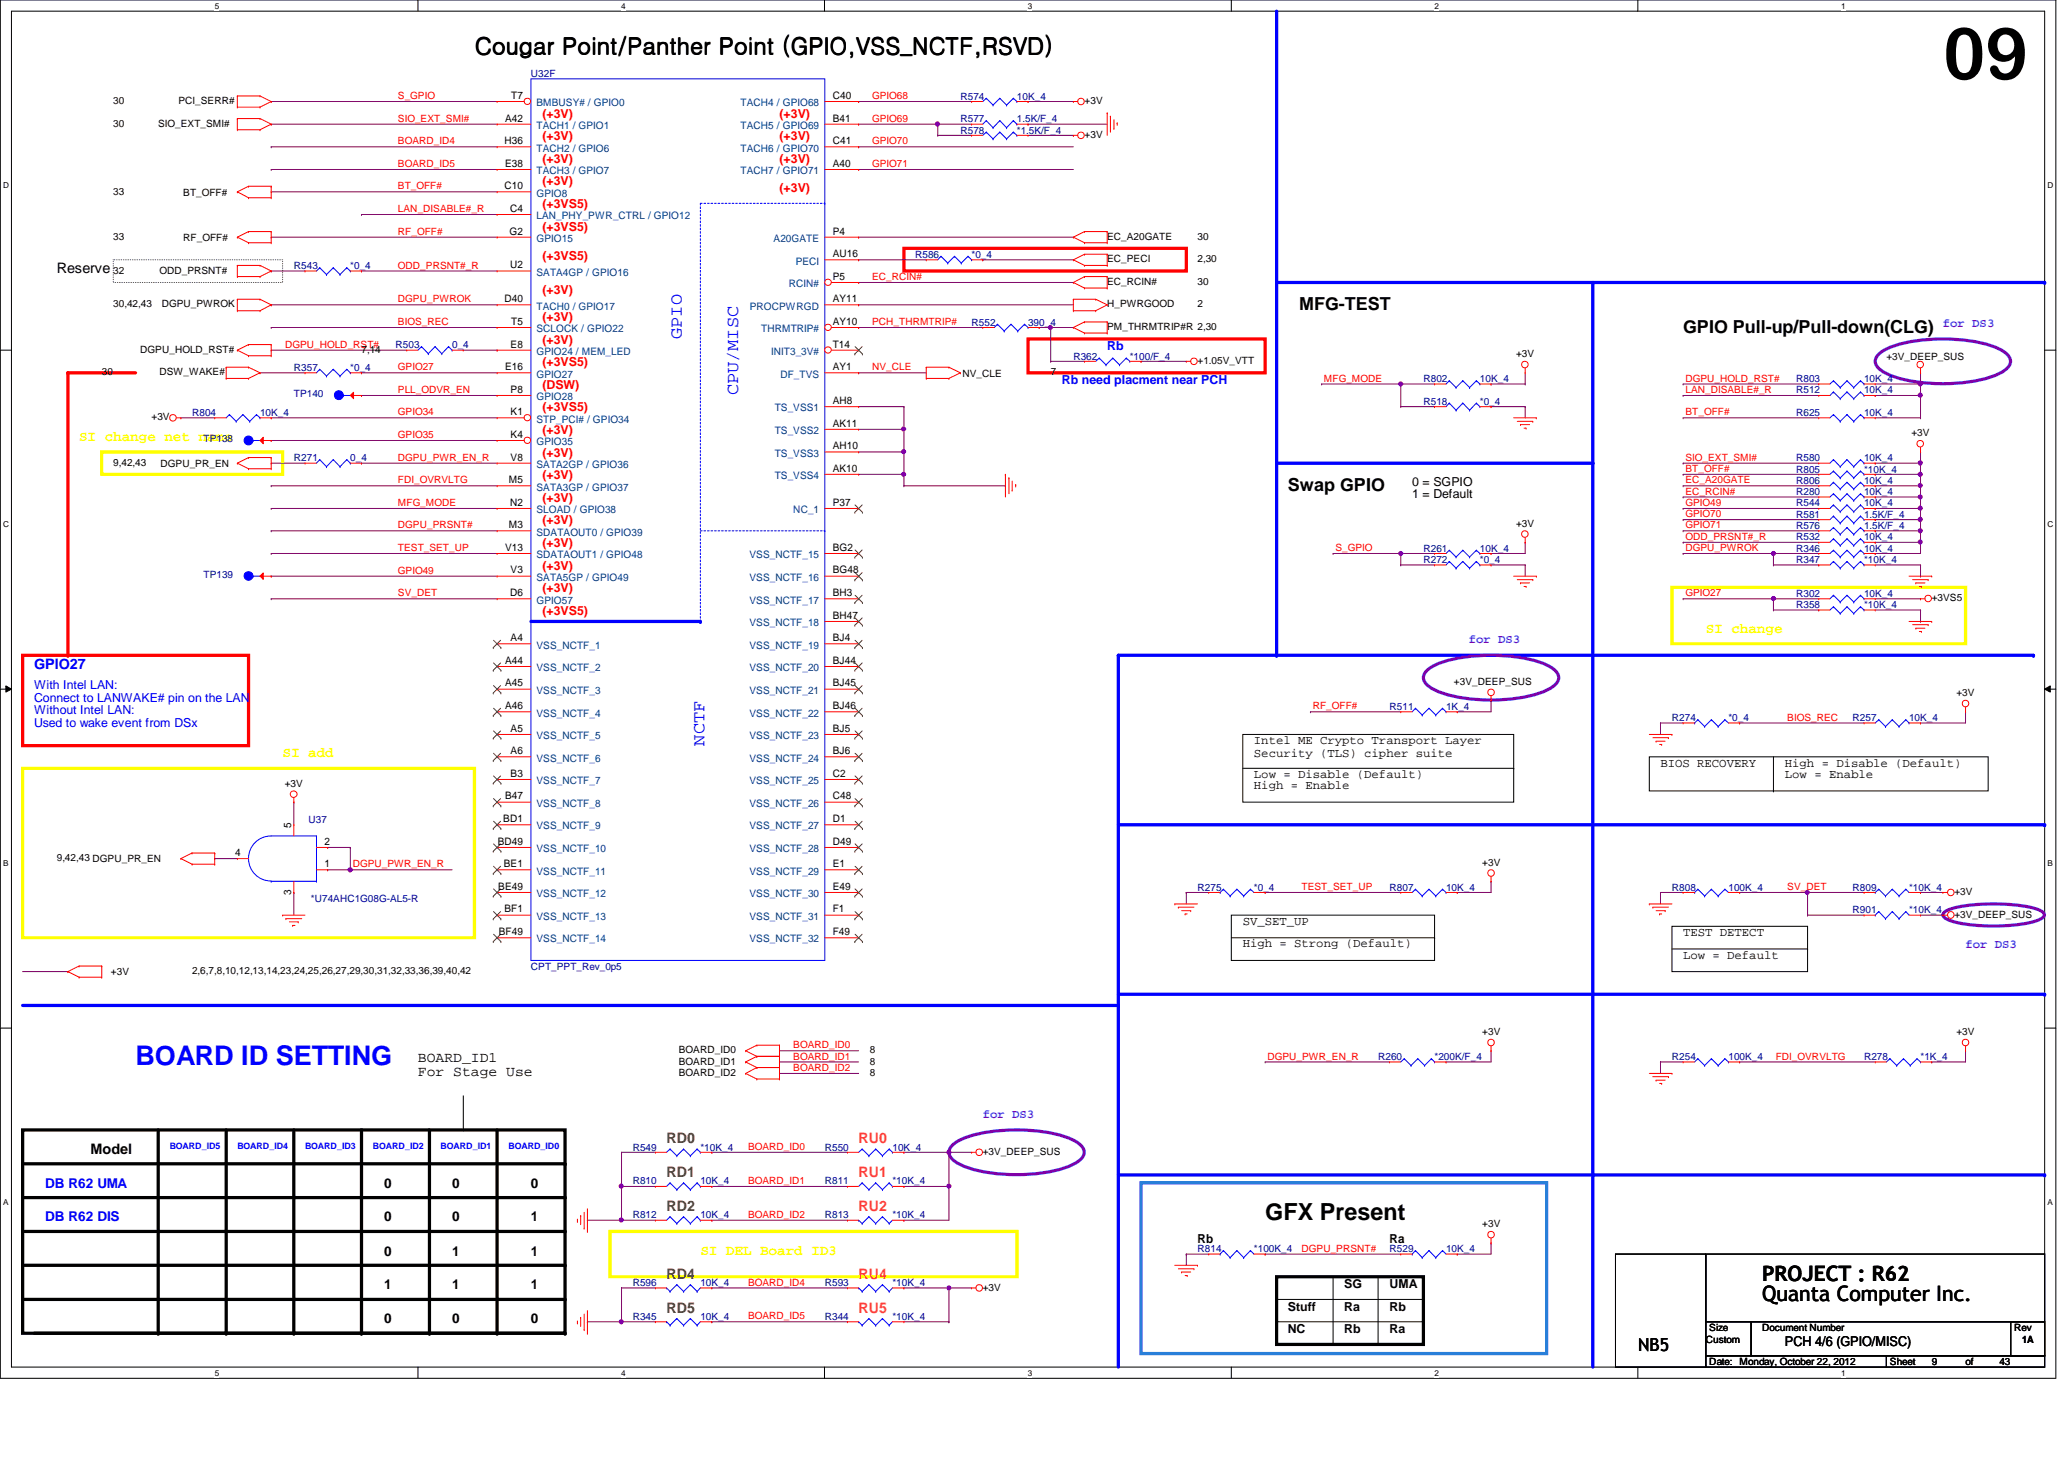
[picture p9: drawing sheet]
<svg xmlns="http://www.w3.org/2000/svg" width="297mm" height="210mm" viewBox="0 0 297 210" stroke-linecap="round" stroke-linejoin="round" font-family="sans-serif">
<defs><g id="words">
<text font-size="10.4" x="279.6" y="11.4">09</text>
<text font-size="3.9" fill="#00f" x="19.5" y="153.2">BOARD ID SETTING</text>
<g font-size="3.4">
<text x="68.4" y="7.8">Cougar Point/Panther Point (GPIO,VSS_NCTF,RSVD)</text>
<text x="182.1" y="175.5">GFX Present</text>
</g>
<g font-size="3">
<text x="253.6" y="184.2">PROJECT : R62</text>
<text x="253.6" y="187.2">Quanta Computer Inc.</text>
</g>
<g font-size="2.6">
<text x="187" y="44.7">MFG-TEST</text>
<text x="242.2" y="47.9">GPIO Pull-up/Pull-down(CLG)</text>
<text x="185.3" y="70.7">Swap GPIO</text>
<text x="235.8" y="194.3">NB5</text>
</g>
<g font-size="2.6" fill="#00f">
<text x="98.1" y="48.8" transform="rotate(-90 98.1 48.8)">GPIO</text>
<text x="106.3" y="56.9" transform="rotate(-90 106.3 56.9)">CPU/MISC</text>
<text x="101.4" y="107.3" transform="rotate(-90 101.4 107.3)">NCTF</text>
</g>
<g font-size="2.1">
<text x="8.2" y="39.3">Reserve</text>
<text x="60.2" y="152.8">BOARD_ID1</text>
<text x="60.2" y="154.9">For Stage Use</text>
<text x="13" y="166.1">Model</text>
</g>
<g font-size="2.1" fill="#ff0">
<text x="11.4" y="63.5">SI change net name</text>
<text x="245.5" y="91.1">SI change</text>
<text x="40.7" y="109">SI add</text>
<text x="100.8" y="180.5">SI DEL Board ID3</text>
</g>
<text font-size="2.1" fill="#00f" x="4.9" y="96.2">GPIO27</text>
<g font-size="2.1" fill="#804000">
<text x="95.9" y="164.5">RD0</text>
<text x="95.9" y="169.3">RD1</text>
<text x="95.9" y="174.2">RD2</text>
<text x="95.9" y="183.9">RD4</text>
<text x="95.9" y="188.8">RD5</text>
</g>
<g font-size="2.1" fill="#ff8000">
<text x="123.6" y="164.5">RU0</text>
<text x="123.6" y="169.3">RU1</text>
<text x="123.6" y="174.2">RU2</text>
<text x="123.6" y="183.9">RU4</text>
<text x="123.6" y="188.8">RU5</text>
</g>
<g font-size="1.9" fill="#00f">
<text x="6.5" y="170.9">DB R62 UMA</text>
<text x="6.5" y="175.7">DB R62 DIS</text>
</g>
<g font-size="1.9">
<text x="55.3" y="170.9">0</text>
<text x="65.1" y="170.9">0</text>
<text x="76.4" y="170.9">0</text>
<text x="55.3" y="175.7">0</text>
<text x="65.1" y="175.7">0</text>
<text x="76.4" y="175.7">1</text>
<text x="55.3" y="180.6">0</text>
<text x="55.3" y="185.5">1</text>
<text x="65.1" y="180.6">1</text>
<text x="65.1" y="185.5">1</text>
<text x="76.4" y="180.6">1</text>
<text x="76.4" y="185.5">1</text>
<text x="55.3" y="190.4">0</text>
<text x="65.1" y="190.4">0</text>
<text x="76.4" y="190.4">0</text>
<text x="256.9" y="193.6">PCH 4/6 (GPIO/MISC)</text>
</g>
<g font-size="1.8" fill="#f00">
<text x="78.1" y="16.9">(+3V)</text>
<text x="112.2" y="16.9">(+3V)</text>
<text x="78.1" y="20.2">(+3V)</text>
<text x="78.1" y="23.4">(+3V)</text>
<text x="112.2" y="20.2">(+3V)</text>
<text x="112.2" y="23.4">(+3V)</text>
<text x="78.1" y="26.7">(+3V)</text>
<text x="78.1" y="29.9">(+3VS5)</text>
<text x="112.2" y="27.6">(+3V)</text>
<text x="78.1" y="33.2">(+3VS5)</text>
<text x="78.1" y="37.4">(+3VS5)</text>
<text x="78.1" y="42.3">(+3V)</text>
<text x="78.1" y="46.2">(+3V)</text>
<text x="78.1" y="49.4">(+3V)</text>
<text x="78.1" y="52.7">(+3VS5)</text>
<text x="78.1" y="59.2">(+3VS5)</text>
<text x="78.1" y="55.9">(DSW)</text>
<text x="78.1" y="62.4">(+3V)</text>
<text x="78.1" y="65.7">(+3V)</text>
<text x="78.1" y="68.9">(+3V)</text>
<text x="78.1" y="72.2">(+3V)</text>
<text x="78.1" y="75.4">(+3V)</text>
<text x="78.1" y="78.7">(+3V)</text>
<text x="78.1" y="82">(+3V)</text>
<text x="78.1" y="85.2">(+3V)</text>
<text x="78.1" y="88.4">(+3VS5)</text>
</g>
<g font-size="1.8" fill="#8000ff">
<text x="279.6" y="47">for DS3</text>
<text x="211.4" y="92.5">for DS3</text>
<text x="282.9" y="136.4">for DS3</text>
<text x="141.4" y="160.8">for DS3</text>
</g>
<g font-size="1.8" fill="#00f">
<text x="159.3" y="50.4">Rb</text>
<text x="152.8" y="55.3">Rb need placment near PCH</text>
<text x="4.9" y="99.1">With Intel LAN:</text>
<text x="4.9" y="101">Connect to LANWAKE# pin on the LAN</text>
<text x="4.9" y="102.8">Without Intel LAN:</text>
<text x="4.9" y="104.6">Used to wake event from DSx</text>
</g>
<g font-size="1.8">
<text x="203.2" y="69.8">0 = SGPIO</text>
<text x="203.2" y="71.7">1 = Default</text>
<text x="180.5" y="107.1">Intel ME Crypto Transport Layer</text>
<text x="180.5" y="111.9">Low = Disable (Default)</text>
<text x="180.5" y="113.5">High = Enable</text>
<text x="180.5" y="108.8">Security (TLS) cipher suite</text>
<text x="239" y="110.3">BIOS RECOVERY</text>
<text x="256.9" y="111.9">Low = Enable</text>
<text x="256.9" y="110.3">High = Disable (Default)</text>
<text x="178.9" y="133.1">SV_SET_UP</text>
<text x="178.9" y="136.3">High = Strong (Default)</text>
<text x="242.2" y="134.7">TEST DETECT</text>
<text x="242.2" y="137.9">Low = Default</text>
<text x="172.3" y="178.8">Rb</text>
<text x="200" y="178.8">Ra</text>
<text x="193.5" y="185.3">SG</text>
<text x="200" y="185.3">UMA</text>
<text x="185.3" y="188.6">Stuff</text>
<text x="185.3" y="191.8">NC</text>
<text x="193.5" y="188.6">Ra</text>
<text x="193.5" y="191.8">Rb</text>
<text x="200" y="188.6">Rb</text>
<text x="200" y="191.8">Ra</text>
</g>
<g font-size="1.5">
<text x="72.7" y="17.5">A42</text>
<text x="73.6" y="14.2">T7</text>
<text x="119.8" y="14.2">C40</text>
<text x="119.8" y="17.5">B41</text>
<text x="72.6" y="20.7">H36</text>
<text x="119.8" y="20.7">C41</text>
<text x="72.6" y="27.2">C10</text>
<text x="72.7" y="24">E38</text>
<text x="119.8" y="24">A40</text>
<text x="73.3" y="33.7">G2</text>
<text x="73.4" y="30.5">C4</text>
<text x="119.8" y="33.7">P4</text>
<text x="73.4" y="38.6">U2</text>
<text x="119.8" y="40.3">P5</text>
<text x="119.8" y="37">AU16</text>
<text x="72.6" y="43.5">D40</text>
<text x="73.6" y="46.7">T5</text>
<text x="119.8" y="43.5">AY11</text>
<text x="119.8" y="46.7">AY10</text>
<text x="72.7" y="53.3">E16</text>
<text x="73.5" y="50">E8</text>
<text x="119.8" y="50">T14</text>
<text x="119.8" y="53.3">AY1</text>
<text x="73.5" y="56.5">P8</text>
<text x="73.5" y="59.7">K1</text>
<text x="119.8" y="58.1">AH8</text>
<text x="73.5" y="63">K4</text>
<text x="119.8" y="64.6">AH10</text>
<text x="119.8" y="61.4">AK11</text>
<text x="73.2" y="69.5">M5</text>
<text x="73.5" y="66.3">V8</text>
<text x="119.8" y="67.9">AK10</text>
<text x="73.2" y="76">M3</text>
<text x="73.4" y="72.8">N2</text>
<text x="119.8" y="72.8">P37</text>
<text x="72.7" y="79.2">V13</text>
<text x="73.5" y="82.5">V3</text>
<text x="119.8" y="79.2">BG2</text>
<text x="119.8" y="82.5">BG48</text>
<text x="73.4" y="85.8">D6</text>
<text x="119.8" y="85.8">BH3</text>
<text x="119.8" y="89">BH47</text>
<text x="72.7" y="95.5">A44</text>
<text x="73.5" y="92.2">A4</text>
<text x="119.8" y="92.2">BJ4</text>
<text x="119.8" y="95.5">BJ44</text>
<text x="72.7" y="98.8">A45</text>
<text x="119.8" y="98.8">BJ45</text>
<text x="72.7" y="102">A46</text>
<text x="73.5" y="105.3">A5</text>
<text x="119.8" y="102">BJ46</text>
<text x="119.8" y="105.3">BJ5</text>
<text x="73.5" y="108.5">A6</text>
<text x="73.5" y="111.8">B3</text>
<text x="119.8" y="108.5">BJ6</text>
<text x="119.8" y="111.8">C2</text>
<text x="41.9" y="119.1" transform="rotate(-90 41.9 119.1)">5</text>
<text x="72.4" y="118.3">BD1</text>
<text x="72.7" y="115">B47</text>
<text x="119.8" y="115">C48</text>
<text x="119.8" y="118.3">D1</text>
<text x="33.8" y="123.1">4</text>
<text x="46.7" y="121.5">2</text>
<text x="46.7" y="124.8">1</text>
<text x="71.6" y="121.5">BD49</text>
<text x="72.5" y="124.8">BE1</text>
<text x="119.8" y="121.5">D49</text>
<text x="119.8" y="124.8">E1</text>
<text x="41.9" y="128.7" transform="rotate(-90 41.9 128.7)">3</text>
<text x="71.7" y="128">BE49</text>
<text x="72.6" y="131.3">BF1</text>
<text x="119.8" y="128">E49</text>
<text x="119.8" y="131.3">F1</text>
<text x="71.8" y="134.5">BF49</text>
<text x="119.8" y="134.5">F49</text>
</g>
<g font-size="1.5" fill="#004080">
<text x="77.2" y="15.3">BMBUSY# / GPIO0</text>
<text x="106.6" y="15.3">TACH4 / GPIO68</text>
<text x="77.2" y="21.8">TACH2 / GPIO6</text>
<text x="77.2" y="18.5">TACH1 / GPIO1</text>
<text x="106.6" y="21.8">TACH6 / GPIO70</text>
<text x="106.6" y="18.5">TACH5 / GPIO69</text>
<text x="77.2" y="25.1">TACH3 / GPIO7</text>
<text x="77.2" y="28.3">GPIO8</text>
<text x="106.6" y="25.1">TACH7 / GPIO71</text>
<text x="77.2" y="31.5">LAN_PHY_PWR_CTRL / GPIO12</text>
<text x="77.2" y="34.8">GPIO15</text>
<text x="111.3" y="34.8">A20GATE</text>
<text x="77.2" y="39.7">SATA4GP / GPIO16</text>
<text x="113.5" y="41.3">RCIN#</text>
<text x="114.5" y="38.1">PECI</text>
<text x="77.2" y="44.5">TACH0 / GPIO17</text>
<text x="77.2" y="47.8">SCLOCK / GPIO22</text>
<text x="107.9" y="44.5">PROCPWRGD</text>
<text x="109.6" y="47.8">THRMTRIP#</text>
<text x="77.2" y="51.1">GPIO24 / MEM_LED</text>
<text x="111" y="51.1">INIT3_3V#</text>
<text x="77.2" y="54.3">GPIO27</text>
<text x="77.2" y="57.6">GPIO28</text>
<text x="111.5" y="59.2">TS_VSS1</text>
<text x="112.3" y="54.3">DF_TVS</text>
<text x="77.2" y="60.8">STP_PCI# / GPIO34</text>
<text x="77.2" y="64.1">GPIO35</text>
<text x="111.5" y="65.7">TS_VSS3</text>
<text x="111.5" y="62.4">TS_VSS2</text>
<text x="77.2" y="70.6">SATA3GP / GPIO37</text>
<text x="77.2" y="67.3">SATA2GP / GPIO36</text>
<text x="111.5" y="68.9">TS_VSS4</text>
<text x="77.2" y="73.8">SLOAD / GPIO38</text>
<text x="77.2" y="77">SDATAOUT0 / GPIO39</text>
<text x="114.2" y="73.8">NC_1</text>
<text x="77.2" y="83.6">SATA5GP / GPIO49</text>
<text x="77.2" y="80.3">SDATAOUT1 / GPIO48</text>
<text x="107.9" y="80.3">VSS_NCTF_15</text>
<text x="107.9" y="83.6">VSS_NCTF_16</text>
<text x="77.2" y="86.8">GPIO57</text>
<text x="107.9" y="86.8">VSS_NCTF_17</text>
<text x="77.2" y="93.3">VSS_NCTF_1</text>
<text x="107.9" y="90.1">VSS_NCTF_18</text>
<text x="107.9" y="93.3">VSS_NCTF_19</text>
<text x="77.2" y="96.6">VSS_NCTF_2</text>
<text x="77.2" y="99.8">VSS_NCTF_3</text>
<text x="107.9" y="96.6">VSS_NCTF_20</text>
<text x="107.9" y="99.8">VSS_NCTF_21</text>
<text x="77.2" y="103.1">VSS_NCTF_4</text>
<text x="77.2" y="106.3">VSS_NCTF_5</text>
<text x="107.9" y="103.1">VSS_NCTF_22</text>
<text x="107.9" y="106.3">VSS_NCTF_23</text>
<text x="77.2" y="109.6">VSS_NCTF_6</text>
<text x="77.2" y="112.8">VSS_NCTF_7</text>
<text x="107.9" y="109.6">VSS_NCTF_24</text>
<text x="107.9" y="112.8">VSS_NCTF_25</text>
<text x="77.2" y="116.1">VSS_NCTF_8</text>
<text x="77.2" y="119.3">VSS_NCTF_9</text>
<text x="107.9" y="116.1">VSS_NCTF_26</text>
<text x="107.9" y="119.3">VSS_NCTF_27</text>
<text x="77.2" y="122.6">VSS_NCTF_10</text>
<text x="77.2" y="125.8">VSS_NCTF_11</text>
<text x="107.9" y="122.6">VSS_NCTF_28</text>
<text x="107.9" y="125.8">VSS_NCTF_29</text>
<text x="77.2" y="129.1">VSS_NCTF_12</text>
<text x="107.9" y="129.1">VSS_NCTF_30</text>
<text x="77.2" y="132.3">VSS_NCTF_13</text>
<text x="77.2" y="135.6">VSS_NCTF_14</text>
<text x="107.9" y="135.6">VSS_NCTF_32</text>
<text x="107.9" y="132.3">VSS_NCTF_31</text>
</g>
<g font-size="1.4" fill="#000080">
<text x="76.4" y="11.1">U32F</text>
<text x="138.2" y="17.6">R577</text>
<text x="138.2" y="14.4">R574</text>
<text x="146.3" y="17.6">1.5K/F_4</text>
<text x="146.3" y="14.4">10K_4</text>
<text x="138.2" y="19.2">R578</text>
<text x="146.3" y="19.2">*1.5K/F_4</text>
<text x="42.3" y="38.7">R543</text>
<text x="50.4" y="38.7">*0_4</text>
<text x="131.7" y="37.1">R586</text>
<text x="139.8" y="37.1">*0_4</text>
<text x="139.8" y="46.9">R552</text>
<text x="148" y="46.9">390_4</text>
<text x="42.3" y="53.3">R357</text>
<text x="50.4" y="53.3">*0_4</text>
<text x="56.9" y="50.1">R503</text>
<text x="65.1" y="50.1">0_4</text>
<text x="154.5" y="51.7">R362</text>
<text x="162.6" y="51.7">*100/F_4</text>
<text x="27.6" y="59.9">R804</text>
<text x="37.4" y="59.9">10K_4</text>
<text x="42.3" y="57.1">TP140</text>
<text x="204.8" y="55">R802</text>
<text x="204.8" y="58.3">R518</text>
<text x="213" y="55">10K_4</text>
<text x="213" y="58.3">*0_4</text>
<text x="258.5" y="56.6">R512</text>
<text x="258.5" y="55">R803</text>
<text x="258.5" y="59.9">R625</text>
<text x="268.3" y="56.6">10K_4</text>
<text x="268.3" y="55">10K_4</text>
<text x="268.3" y="59.9">10K_4</text>
<text x="29.3" y="63.6">TP138</text>
<text x="42.3" y="66.4">R271</text>
<text x="50.4" y="66.4">0_4</text>
<text x="258.5" y="71.2">R280</text>
<text x="258.5" y="69.6">R806</text>
<text x="258.5" y="66.4">R580</text>
<text x="258.5" y="68">R805</text>
<text x="268.3" y="71.2">10K_4</text>
<text x="268.3" y="69.6">10K_4</text>
<text x="268.3" y="66.4">10K_4</text>
<text x="268.3" y="68">*10K_4</text>
<text x="258.5" y="76.1">R576</text>
<text x="258.5" y="72.9">R544</text>
<text x="258.5" y="77.7">R532</text>
<text x="258.5" y="74.5">R581</text>
<text x="268.3" y="76.1">1.5K/F_4</text>
<text x="268.3" y="72.9">10K_4</text>
<text x="268.3" y="77.7">10K_4</text>
<text x="268.3" y="74.5">1.5K/F_4</text>
<text x="29.3" y="83.1">TP139</text>
<text x="204.8" y="81">R272</text>
<text x="204.8" y="79.4">R261</text>
<text x="213" y="81">*0_4</text>
<text x="213" y="79.4">10K_4</text>
<text x="258.5" y="81">R347</text>
<text x="258.5" y="79.4">R346</text>
<text x="268.3" y="81">*10K_4</text>
<text x="268.3" y="79.4">10K_4</text>
<text x="258.5" y="87.5">R358</text>
<text x="258.5" y="85.9">R302</text>
<text x="268.3" y="87.5">*10K_4</text>
<text x="268.3" y="85.9">10K_4</text>
<text x="200" y="102.1">R511</text>
<text x="208.1" y="102.1">1K_4</text>
<text x="240.6" y="103.8">R274</text>
<text x="248.7" y="103.8">*0_4</text>
<text x="266.6" y="103.8">R257</text>
<text x="274.7" y="103.8">10K_4</text>
<text x="44.4" y="118.4">U37</text>
<text x="44.7" y="129.8">*U74AHC1G08G-AL5-R</text>
<text x="172.3" y="128.1">R275</text>
<text x="180.5" y="128.1">*0_4</text>
<text x="200" y="128.1">R807</text>
<text x="208.1" y="128.1">10K_4</text>
<text x="240.6" y="128.1">R808</text>
<text x="248.7" y="128.1">100K_4</text>
<text x="266.6" y="128.1">R809</text>
<text x="266.6" y="131.4">R901</text>
<text x="274.7" y="128.1">*10K_4</text>
<text x="274.7" y="131.4">*10K_4</text>
<text x="76.4" y="139.5">CPT_PPT_Rev_0p5</text>
<text x="198.3" y="152.5">R260</text>
<text x="206.5" y="152.5">*200K/F_4</text>
<text x="240.6" y="152.5">R254</text>
<text x="248.7" y="152.5">100K_4</text>
<text x="268.3" y="152.5">R278</text>
<text x="276.4" y="152.5">*1K_4</text>
<text x="91.1" y="165.5">R549</text>
<text x="100.8" y="165.5">*10K_4</text>
<text x="118.7" y="165.5">R550</text>
<text x="128.4" y="165.5">10K_4</text>
<text x="91.1" y="170.4">R810</text>
<text x="100.8" y="170.4">10K_4</text>
<text x="118.7" y="170.4">R811</text>
<text x="128.4" y="170.4">*10K_4</text>
<text x="91.1" y="175.3">R812</text>
<text x="100.8" y="175.3">10K_4</text>
<text x="118.7" y="175.3">R813</text>
<text x="128.4" y="175.3">*10K_4</text>
<text x="91.1" y="185">R596</text>
<text x="100.8" y="185">10K_4</text>
<text x="118.7" y="185">R593</text>
<text x="128.4" y="185">*10K_4</text>
<text x="172.3" y="180.2">R814</text>
<text x="180.5" y="180.2">*100K_4</text>
<text x="200" y="180.2">R529</text>
<text x="208.1" y="180.2">10K_4</text>
<text x="91.1" y="189.9">R345</text>
<text x="100.8" y="189.9">10K_4</text>
<text x="118.7" y="189.9">R344</text>
<text x="128.4" y="189.9">*10K_4</text>
</g>
<g font-size="1.4">
<text x="16.3" y="15">30</text>
<text x="25.7" y="15">PCI_SERR#</text>
<text x="156.1" y="15">+3V</text>
<text x="16.3" y="18.2">30</text>
<text x="22.8" y="18.2">SIO_EXT_SMI#</text>
<text x="156.1" y="19.9">+3V</text>
<text x="16.3" y="28">33</text>
<text x="26.4" y="28.2">BT_OFF#</text>
<text x="16.3" y="34.5">33</text>
<text x="26.4" y="34.7">RF_OFF#</text>
<text x="159.3" y="34.5">EC_A20GATE</text>
<text x="172.3" y="34.5">30</text>
<text x="16.3" y="39.4">32</text>
<text x="22.9" y="39.4">ODD_PRSNT#</text>
<text x="159.3" y="41">EC_RCIN#</text>
<text x="159.3" y="37.8">EC_PECI</text>
<text x="172.3" y="41">30</text>
<text x="172.3" y="37.8">2,30</text>
<text x="16.3" y="44.2">30,42,43</text>
<text x="23.3" y="44.2">DGPU_PWROK</text>
<text x="159.3" y="44.2">H_PWRGOOD</text>
<text x="159.3" y="47.5">PM_THRMTRIP#R 2,30</text>
<text x="172.3" y="44.2">2</text>
<text x="20.2" y="50.8">DGPU_HOLD_RST#</text>
<text x="52" y="50.8">7,14</text>
<text x="172.3" y="52.4">+1.05V_VTT</text>
<text x="218.2" y="51.4">+3V</text>
<text x="271.5" y="51.7">+3V_DEEP_SUS</text>
<text x="14.6" y="54">30</text>
<text x="22.9" y="54">DSW_WAKE#</text>
<text x="138.5" y="54.2">NV_CLE</text>
<text x="151.2" y="54">7</text>
<text x="21.8" y="60.5">+3V</text>
<text x="275.1" y="62.8">+3V</text>
<text x="16.3" y="67">9,42,43</text>
<text x="23.1" y="67.2">DGPU_PR_EN</text>
<text x="218.2" y="75.8">+3V</text>
<text x="278" y="86.5">+3VS5</text>
<text x="209.3" y="98.6">+3V_DEEP_SUS</text>
<text x="281.6" y="100.2">+3V</text>
<text x="41" y="113.2">+3V</text>
<text x="8.2" y="123.9">9,42,43 DGPU_PR_EN</text>
<text x="213.3" y="124.5">+3V</text>
<text x="281.3" y="128.8">+3V</text>
<text x="281.3" y="132">+3V_DEEP_SUS</text>
<text x="16" y="140.3">+3V</text>
<text x="27.6" y="140.2">2,6,7,8,10,12,13,14,23,24,25,26,27,29,30,31,32,33,36,39,40,42</text>
<text x="213.3" y="148.9">+3V</text>
<text x="281.6" y="148.9">+3V</text>
<text x="97.7" y="154.8">BOARD_ID2</text>
<text x="97.7" y="153.2">BOARD_ID1</text>
<text x="97.7" y="151.6">BOARD_ID0</text>
<text x="125.2" y="154.8">8</text>
<text x="125.2" y="153.2">8</text>
<text x="125.2" y="151.6">8</text>
<text x="141.4" y="166.2">+3V_DEEP_SUS</text>
<text x="213.3" y="176.6">+3V</text>
<text x="141.4" y="185.7">+3V</text>
<text x="246" y="191.5">Size</text>
<text x="253.6" y="191.5">Document Number</text>
<text x="289.9" y="191.5">Rev</text>
<text x="245.5" y="193.2">Custom</text>
<text x="246" y="196.4">Date: Monday, October 22, 2012</text>
<text x="272" y="196.4">Sheet</text>
<text x="278" y="196.4">9</text>
<text x="282.9" y="196.4">of</text>
<text x="287.7" y="196.4">43</text>
<text x="291" y="193.2">1A</text>
</g>
<g font-size="1.4" fill="#f00">
<text x="57.3" y="17.5">SIO_EXT_SMI#</text>
<text x="57.3" y="14.3">S_GPIO</text>
<text x="125.5" y="14.3">GPIO68</text>
<text x="125.5" y="17.5">GPIO69</text>
<text x="57.3" y="20.8">BOARD_ID4</text>
<text x="125.5" y="20.8">GPIO70</text>
<text x="57.3" y="27.3">BT_OFF#</text>
<text x="57.3" y="24">BOARD_ID5</text>
<text x="125.5" y="24">GPIO71</text>
<text x="57.3" y="30.5">LAN_DISABLE#_R</text>
<text x="57.3" y="33.8">RF_OFF#</text>
<text x="57.3" y="38.7">ODD_PRSNT#_R</text>
<text x="125.5" y="40.3">EC_RCIN#</text>
<text x="57.3" y="43.5">DGPU_PWROK</text>
<text x="57.3" y="46.8">BIOS_REC</text>
<text x="125.5" y="46.8">PCH_THRMTRIP#</text>
<text x="41" y="50">DGPU_HOLD_RST#</text>
<text x="57.3" y="53.3">GPIO27</text>
<text x="125.5" y="53.3">NV_CLE</text>
<text x="57.3" y="56.6">PLL_ODVR_EN</text>
<text x="57.3" y="59.8">GPIO34</text>
<text x="190.5" y="54.9">MFG_MODE</text>
<text x="242.6" y="56.6">LAN_DISABLE#_R</text>
<text x="242.6" y="54.9">DGPU_HOLD_RST#</text>
<text x="242.6" y="59.8">BT_OFF#</text>
<text x="57.3" y="63">GPIO35</text>
<text x="57.3" y="69.6">FDI_OVRVLTG</text>
<text x="57.3" y="66.3">DGPU_PWR_EN_R</text>
<text x="242.6" y="71.2">EC_RCIN#</text>
<text x="242.6" y="66.3">SIO_EXT_SMI#</text>
<text x="242.6" y="67.9">BT_OFF#</text>
<text x="242.6" y="69.6">EC_A20GATE</text>
<text x="57.3" y="72.8">MFG_MODE</text>
<text x="57.3" y="76">DGPU_PRSNT#</text>
<text x="242.6" y="72.8">GPIO49</text>
<text x="242.6" y="74.4">GPIO70</text>
<text x="242.6" y="76">GPIO71</text>
<text x="242.6" y="77.7">ODD_PRSNT#_R</text>
<text x="57.3" y="79.3">TEST_SET_UP</text>
<text x="57.3" y="82.5">GPIO49</text>
<text x="192.2" y="79.3">S_GPIO</text>
<text x="242.6" y="79.3">DGPU_PWROK</text>
<text x="57.3" y="85.8">SV_DET</text>
<text x="242.6" y="85.8">GPIO27</text>
<text x="188.9" y="102.1">RF_OFF#</text>
<text x="257.2" y="103.7">BIOS_REC</text>
<text x="50.8" y="124.8">DGPU_PWR_EN_R</text>
<text x="187.3" y="128.1">TEST_SET_UP</text>
<text x="257.2" y="128.1">SV_DET</text>
<text x="114.2" y="154.1">BOARD_ID2</text>
<text x="114.2" y="152.4">BOARD_ID1</text>
<text x="114.2" y="150.8">BOARD_ID0</text>
<text x="182.4" y="152.4">DGPU_PWR_EN_R</text>
<text x="255.6" y="152.4">FDI_OVRVLTG</text>
<text x="107.7" y="165.4">BOARD_ID0</text>
<text x="107.7" y="170.3">BOARD_ID1</text>
<text x="107.7" y="175.2">BOARD_ID2</text>
<text x="107.7" y="185">BOARD_ID4</text>
<text x="187.3" y="180.1">DGPU_PRSNT#</text>
<text x="107.7" y="189.8">BOARD_ID5</text>
</g>
<g font-size="1.3" fill="#00f">
<text x="24.4" y="165.4">BOARD_ID5</text>
<text x="34.2" y="165.4">BOARD_ID4</text>
<text x="43.9" y="165.4">BOARD_ID3</text>
<text x="53.7" y="165.4">BOARD_ID2</text>
<text x="63.4" y="165.4">BOARD_ID1</text>
<text x="73.2" y="165.4">BOARD_ID0</text>
</g>
<g font-size="1.2">
<text x="30.9" y="1.2">5</text>
<text x="89.4" y="1.2">4</text>
<text x="147.9" y="1.2">3</text>
<text x="206.5" y="1.2">2</text>
<text x="265" y="1.2">1</text>
<text x=".5" y="27.1">D</text>
<text x="294.7" y="27.1">D</text>
<text x=".5" y="75.8">C</text>
<text x="294.7" y="75.8">C</text>
<text x=".5" y="124.6">B</text>
<text x="294.7" y="124.6">B</text>
<text x=".5" y="173.4">A</text>
<text x="294.7" y="173.4">A</text>
<text x="30.9" y="197.9">5</text>
<text x="89.4" y="197.9">4</text>
<text x="147.9" y="197.9">3</text>
<text x="206.5" y="197.9">2</text>
<text x="265" y="197.9">1</text>
</g>
</g></defs>
<path d="M0 0h295.9v198.3h-295.9zM1.6 1.6h292.7v195.1h-292.7z" fill="none" stroke="#000" stroke-width=".14"/>
<g fill="#fff">
<path d="M30.9 .2h.6v1.3h-.6z"/>
<path d="M30.9 196.9h.6v1.3h-.6z"/>
</g>
<path d="M60.2 0v1.6M60.2 196.7v1.6" fill="none" stroke="#000" stroke-width=".14"/>
<g fill="#fff">
<path d="M89.4 .2h.6v1.3h-.6z"/>
<path d="M89.4 196.9h.6v1.3h-.6z"/>
</g>
<path d="M118.7 0v1.6M118.7 196.7v1.6" fill="none" stroke="#000" stroke-width=".14"/>
<g fill="#fff">
<path d="M147.9 .2h.6v1.3h-.6z"/>
<path d="M147.9 196.9h.6v1.3h-.6z"/>
</g>
<path d="M177.2 0v1.6M177.2 196.7v1.6" fill="none" stroke="#000" stroke-width=".14"/>
<g fill="#fff">
<path d="M206.5 .2h.5v1.3h-.5z"/>
<path d="M206.5 196.9h.5v1.3h-.5z"/>
</g>
<path d="M235.7 0v1.6M235.7 196.7v1.6" fill="none" stroke="#000" stroke-width=".14"/>
<g fill="#fff">
<path d="M265 .2h.6v1.3h-.6z"/>
<path d="M265 196.9h.6v1.3h-.6z"/>
<path d="M.5 26h.8v1.3h-.8z"/>
<path d="M294.7 26h.8v1.3h-.8z"/>
<path d="M.5 74.8h.8v1.3h-.8z"/>
<path d="M294.7 74.8h.8v1.3h-.8z"/>
</g>
<path d="M0 50.4h1.6M294.3 50.4h1.6" fill="none" stroke="#000" stroke-width=".14"/>
<g fill="#fff">
<path d="M.5 123.5h.7v1.3h-.7z"/>
<path d="M294.7 123.5h.7v1.3h-.7z"/>
</g>
<path d="M0 99.1h1.6M.8 98.7l.8 .4-.8 .5zM294.3 99.1l.8-.4v.9zM294.3 99.1h1.6" fill="none" stroke="#000" stroke-width=".14"/>
<path d="M.8 98.7l.8 .4-.8 .5zM294.3 99.1l.8-.4v.9z" fill="#000"/>
<g fill="#fff">
<path d="M.5 172.3h.7v1.3h-.7z"/>
<path d="M294.7 172.3h.7v1.3h-.7z"/>
</g>
<g fill="none" stroke="#000" stroke-width=".14">
<path d="M178.9 105.7h38.9v9.7h-38.9zM178.9 110.5h38.9M217.8 110.5h.1M237.4 108.9h48.7v4.9h-48.7zM255.2 113.8h.1M255.2 108.9v4.9M177.2 131.7h29.3v6.5h-29.3zM177.2 134.9h29.3M206.5 134.9h.1M0 147.9h1.6M294.3 147.9h1.6M183.7 186.9h21.1"/>
<path d="M183.7 190.2h21.1M191.9 193.4h.1M191.9 183.7v9.7M198.3 193.4h.1M198.3 183.7v9.7M204.8 186.9h.1M204.8 190.2h.1"/>
</g>
<path d="M16.3 37.4h24.4v3.2h-24.4z" fill="none" stroke="#000" stroke-width=".14" stroke-dasharray="0 .3"/>
<path d="M14.6 65h26.1v3.2h-26.1z" fill="none" stroke="#ff0" stroke-width=".47"/>
<path d="M183.7 183.7h21.1v9.7h-21.1z" fill="none" stroke="#000" stroke-width=".47"/>
<path d="M160.9 94.3v102.4" fill="none" stroke="#00f" stroke-width=".47"/>
<circle cx="160.9" cy="94.3" r=".23" fill="#00f"/>
<path d="M229.2 40.6v156.1" fill="none" stroke="#00f" stroke-width=".47"/>
<circle cx="229.2" cy="40.6" r=".23" fill="#00f"/>
<path d="M160.9 169h133.4" fill="none" stroke="#00f" stroke-width=".47"/>
<circle cx="294.3" cy="169" r=".23" fill="#00f"/>
<path d="M160.9 143h133.4" fill="none" stroke="#00f" stroke-width=".47"/>
<circle cx="294.3" cy="143" r=".23" fill="#00f"/>
<path d="M160.9 118.7h133.4" fill="none" stroke="#00f" stroke-width=".47"/>
<circle cx="294.3" cy="118.7" r=".23" fill="#00f"/>
<path d="M240.6 133.3h19.5v6.5h-19.5zM240.6 136.5h19.5M260.1 136.5h.1" fill="none" stroke="#000" stroke-width=".14"/>
<path d="M160.9 94.3h131.7" fill="none" stroke="#00f" stroke-width=".47"/>
<circle cx="292.6" cy="94.3" r=".23" fill="#00f"/>
<path d="M183.7 1.6v92.7" fill="none" stroke="#00f" stroke-width=".47"/>
<circle cx="183.7" cy="94.3" r=".23" fill="#00f"/>
<path d="M183.7 40.6h110.6" fill="none" stroke="#00f" stroke-width=".47"/>
<circle cx="294.3" cy="40.6" r=".23" fill="#00f"/>
<path d="M3.3 162.6h78v29.2h-78zM3.3 167.4h78M3.3 172.3h78M3.3 186.9h78" fill="none" stroke="#000" stroke-width=".47"/>
<g fill="#000">
<circle cx="81.3" cy="167.4" r=".23"/>
<circle cx="81.3" cy="172.3" r=".23"/>
<circle cx="81.3" cy="186.9" r=".23"/>
</g>
<path d="M3.3 144.7h157.6" fill="none" stroke="#00f" stroke-width=".47"/>
<circle cx="160.9" cy="144.7" r=".23" fill="#00f"/>
<path d="M3.3 177.2h78M22.8 162.6v29.2M32.6 162.6v29.2M42.3 162.6v29.2M52 162.6v29.2M61.8 162.6v29.2M71.5 162.6v29.2M3.3 182h78M4.9 191.8h76.4" fill="none" stroke="#000" stroke-width=".47"/>
<g fill="#000">
<circle cx="81.3" cy="177.2" r=".23"/>
<circle cx="22.8" cy="191.8" r=".23"/>
<circle cx="32.6" cy="191.8" r=".23"/>
<circle cx="42.3" cy="191.8" r=".23"/>
<circle cx="52" cy="191.8" r=".23"/>
<circle cx="61.8" cy="191.8" r=".23"/>
<circle cx="71.5" cy="191.8" r=".23"/>
<circle cx="81.3" cy="182" r=".23"/>
<circle cx="81.3" cy="191.8" r=".23"/>
</g>
<path d="M164.2 170.2h58.4v24.5h-58.4z" fill="none" stroke="#0080ff" stroke-width=".47"/>
<path d="M270.3 51.1a9.5 9.5 0 0 1 5.2-2 25.6 25.6 0 0 1 11.5 .8 4 4 0 0 1 2.2 1.6 1.47 1.47 0 0 1-.8 1.8 14.8 14.8 0 0 1-7.4 1.9 21 21 0 0 1-9.6-1.5 2.3 2.3 0 0 1-1.5-1.7l.1-.5z" fill="none" stroke="#8000ff" stroke-width=".47"/>
<path d="M9.8 53.6v40.7" fill="none" stroke="#f00" stroke-width=".47"/>
<circle cx="9.8" cy="94.3" r=".23" fill="#f00"/>
<path d="M9.8 53.6h9.7M3.3 94.3h32.5v13h-32.5z" fill="none" stroke="#f00" stroke-width=".47"/>
<circle cx="9.8" cy="53.6" r=".23" fill="#f00"/>
<path d="M205.3 96.6a9.5 9.5 0 0 1 5.2-2 25.6 25.6 0 0 1 11.4 .8 3.9 3.9 0 0 1 2.3 1.6 1.47 1.47 0 0 1-.8 1.8 14.8 14.8 0 0 1-7.4 1.9 21 21 0 0 1-9.6-1.5 2.3 2.3 0 0 1-1.6-1.7l.2-.5zM279.7 131.3a4.7 4.7 0 0 1 2.5-.9 27.4 27.4 0 0 1 11 .4l.9 .5 .1 .3-.1 .3a4.8 4.8 0 0 1-2.5 .9 26.1 26.1 0 0 1-11-.4l-.9-.5-.1-.3zM137 164.8a9.5 9.5 0 0 1 5.2-1.9 25.6 25.6 0 0 1 11.4 .8 4 4 0 0 1 2.3 1.6 1.47 1.47 0 0 1-.8 1.8 14.8 14.8 0 0 1-7.4 1.9 21 21 0 0 1-9.6-1.5 2.3 2.3 0 0 1-1.5-1.7l.1-.5z" fill="none" stroke="#8000ff" stroke-width=".47"/>
<path d="M130.1 35.7h40.6v3.3h-40.6zM148 48.8h34.1v4.8h-34.1z" fill="none" stroke="#f00" stroke-width=".47"/>
<path d="M66.7 157.6v5M66.7 162.6h.1" fill="none" stroke="#000" stroke-width=".14"/>
<path d="M240.6 84.5h42.3v8.1h-42.3zM3.3 110.5h65v24.4h-65zM87.8 177.2h58.5v6.5h-58.5z" fill="none" stroke="#ff0" stroke-width=".47"/>
<g fill="none" stroke="#800040" stroke-width=".14">
<path d="M39 17.9h.1M39 17.9h32.5M135 17.9h.1M135 17.9h4.8M148 17.9h.1M148 17.9h11.3M39 21.1h.1M39 21.1h32.5M52 30.9h.1M52 30.9h19.5M123.6 34.1h.1M123.6 21.1h.1"/>
<path d="M123.6 24.4h.1M123.6 21.1h30.9M123.6 34.1h30.9M123.6 24.4h30.9M39 43.9h.1M39 47.1h.1M39 43.9h32.5M39 47.1h32.5M52 56.9h.1M52 53.6h.1M52 56.9h19.5M52 53.6h19.5"/>
<path d="M123.6 40.6h.1M123.6 43.9h.1M123.6 47.1h.1M123.6 43.9h30.9M123.6 47.1h17.8M123.6 40.6h30.9M190.2 55.2h.1M190.2 55.2h16.3M201.6 55.2h.1M201.6 55.2v3.3M214.6 58.5h.1M214.6 58.5h4.9"/>
<path d="M219.5 55.2h.1M219.5 58.5h.1M219.5 53.6v1.6M219.5 58.5v1.6M39 60.1h.1M39 69.9h.1M39 73.2h.1M39 76.4h.1M39 79.6h.1M39 60.1h32.5M39 69.9h32.5M39 73.2h32.5"/>
<path d="M39 76.4h32.5M39 79.6h32.5M39 86.1h.1M39 86.1h32.5M250.4 104h.1M250.4 104h17.9M276.4 104h.1M282.9 102.4h.1M282.9 102.4v1.6h-6.5M182.1 152.8h.1M182.1 152.8h17.9M208.1 152.8h.1"/>
<path d="M208.1 152.8h6.5M250.4 152.8h.1M250.4 152.8h19.5M278 152.8h.1M282.9 151.2h.1M282.9 151.2v1.6h-4.9"/>
</g>
<circle cx="201.6" cy="55.2" r=".3" fill="#f0f"/>
<circle cx="201.6" cy="55.2" r=".3" fill="none" stroke="#f0f" stroke-width=".14"/>
<g fill="none" stroke="#800040" stroke-width=".14">
<path d="M39 34.1h.1M39 34.1h32.5M151.2 47.1h.1M151.2 47.1h3.3M201.6 58.5h.1M201.6 58.5h4.9M214.6 55.2h.1M214.6 55.2h4.9M201.6 79.6h.1M201.6 79.6h4.9M214.6 79.6h.1M219.5 78h.1"/>
<path d="M219.5 78v1.6h-4.9M188.6 102.4h.1M188.6 102.4h13M209.7 102.4h.1M214.6 100.8h.1M214.6 100.8v1.6h-4.9M182.1 128.4h.1M182.1 128.4h19.5M209.7 128.4h.1M209.7 128.4h4.9M239 152.8h.1M239 152.8h3.2"/>
<path d="M239 152.8v1.6"/>
</g>
<circle cx="201.6" cy="79.6" r=".3" fill="#f0f"/>
<circle cx="201.6" cy="79.6" r=".3" fill="none" stroke="#f0f" stroke-width=".14"/>
<g fill="none" stroke="#800040" stroke-width=".14">
<path d="M39 39h.1M39 39h4.9M52 39h.1M52 39h19.5M39 66.6h.1M39 66.6h4.9M52 66.6h.1M52 66.6h19.5M191.9 79.6h.1M191.9 79.6h9.7M201.6 79.6h.1M201.6 79.6v1.7"/>
<path d="M201.6 81.3h.1M201.6 81.3h4.9M214.6 81.3h.1M214.6 81.3h4.9M219.5 81.3h.1M219.5 81.3v1.6M170.7 128.4h.1M170.7 128.4v1.6M170.7 128.4h3.2M214.6 126.8h.1M214.6 126.8v1.6M239 128.4h.1"/>
<path d="M239 128.4h3.2M239 128.4v1.6M260.1 128.4h.1M260.1 128.4h8.2M276.4 128.4h.1M276.4 128.4h3.2M214.6 151.2h.1M214.6 151.2v1.6M214.6 178.8h.1M214.6 178.8v1.6h-4.9M170.7 180.4h.1M170.7 180.4h3.2"/>
<path d="M170.7 180.4v1.6M182.1 180.4h.1M182.1 180.4h19.5M209.7 180.4h.1"/>
</g>
<circle cx="260.1" cy="128.4" r=".3" fill="#f0f"/>
<circle cx="260.1" cy="128.4" r=".3" fill="none" stroke="#f0f" stroke-width=".14"/>
<path d="M269.9 74.8h.1M276.4 71.5h.1M276.4 73.2h.1M276.4 71.5v3.3h-6.5M239 104h.1M239 104v1.7M239 104h3.2" fill="none" stroke="#800040" stroke-width=".14"/>
<circle cx="276.3" cy="73.1" r=".3" fill="#f0f"/>
<circle cx="276.3" cy="73.1" r=".3" fill="none" stroke="#f0f" stroke-width=".14"/>
<path d="M269.9 79.6h.1M276.4 78h.1M276.4 78v1.6h-6.5" fill="none" stroke="#800040" stroke-width=".14"/>
<circle cx="276.3" cy="78" r=".3" fill="#f0f"/>
<circle cx="276.3" cy="78" r=".3" fill="none" stroke="#f0f" stroke-width=".14"/>
<path d="M269.9 56.9h.1M276.4 55.2h.1M276.4 55.2v1.7h-6.5M269.9 76.4h.1M269.9 76.4h6.5M276.4 65h.1M276.4 65v1.6" fill="none" stroke="#800040" stroke-width=".14"/>
<circle cx="276.3" cy="56.8" r=".3" fill="#f0f"/>
<circle cx="276.3" cy="56.8" r=".3" fill="none" stroke="#f0f" stroke-width=".14"/>
<circle cx="276.3" cy="55.2" r=".3" fill="#f0f"/>
<circle cx="276.3" cy="55.2" r=".3" fill="none" stroke="#f0f" stroke-width=".14"/>
<g fill="none" stroke="#800040" stroke-width=".14">
<path d="M242.2 56.9h.1M242.2 56.9h19.5M242.2 71.5h.1M242.2 71.5h19.5M269.9 66.6h.1M269.9 73.2h.1M269.9 68.2h.1M269.9 71.5h.1M269.9 66.6h6.5M269.9 73.2h6.5M269.9 68.2h6.5M276.4 69.9h.1"/>
<path d="M276.4 69.9v1.6h-6.5"/>
</g>
<circle cx="276.3" cy="71.5" r=".3" fill="#f0f"/>
<circle cx="276.3" cy="71.5" r=".3" fill="none" stroke="#f0f" stroke-width=".14"/>
<path d="M242.2 73.2h.1M242.2 73.2h19.5M269.9 69.9h.1M269.9 69.9h6.5" fill="none" stroke="#800040" stroke-width=".14"/>
<circle cx="276.3" cy="69.8" r=".3" fill="#f0f"/>
<circle cx="276.3" cy="69.8" r=".3" fill="none" stroke="#f0f" stroke-width=".14"/>
<path d="M242.2 66.6h.1M242.2 68.2h.1M242.2 66.6h19.5M242.2 68.2h19.5M276.4 74.8h.1M276.4 74.8v1.6" fill="none" stroke="#800040" stroke-width=".14"/>
<circle cx="276.3" cy="76.4" r=".3" fill="#f0f"/>
<circle cx="276.3" cy="76.4" r=".3" fill="none" stroke="#f0f" stroke-width=".14"/>
<circle cx="276.3" cy="74.7" r=".31" fill="#f0f"/>
<circle cx="276.3" cy="74.7" r=".31" fill="none" stroke="#f0f" stroke-width=".14"/>
<path d="M242.2 69.9h.1M242.2 74.8h.1M242.2 69.9h19.5M242.2 74.8h19.5M255.2 79.6h.1M255.2 79.6h6.5M269.9 78h.1M276.4 76.4h.1M276.4 76.4v1.6h-6.5" fill="none" stroke="#800040" stroke-width=".14"/>
<circle cx="255.2" cy="79.6" r=".3" fill="#f0f"/>
<circle cx="255.2" cy="79.6" r=".3" fill="none" stroke="#f0f" stroke-width=".14"/>
<path d="M242.2 76.4h.1M242.2 78h.1M242.2 76.4h19.5M242.2 78h19.5M276.4 66.6h.1M276.4 66.6v1.6" fill="none" stroke="#800040" stroke-width=".14"/>
<circle cx="276.3" cy="68.2" r=".3" fill="#f0f"/>
<circle cx="276.3" cy="68.2" r=".3" fill="none" stroke="#f0f" stroke-width=".14"/>
<circle cx="276.3" cy="66.6" r=".31" fill="#f0f"/>
<circle cx="276.3" cy="66.6" r=".31" fill="none" stroke="#f0f" stroke-width=".14"/>
<path d="M276.4 68.2h.1M276.4 68.2v1.7M255.2 86.1h.1M255.2 86.1h6.5" fill="none" stroke="#800040" stroke-width=".14"/>
<circle cx="255.2" cy="86.1" r=".3" fill="#f0f"/>
<circle cx="255.2" cy="86.1" r=".3" fill="none" stroke="#f0f" stroke-width=".14"/>
<path d="M89.4 185.3h.1M89.4 190.2h.1M89.4 185.3h4.9M89.4 190.2h4.9" fill="none" stroke="#800040" stroke-width=".14"/>
<circle cx="89.4" cy="190.2" r=".3" fill="#f0f"/>
<circle cx="89.4" cy="190.2" r=".3" fill="none" stroke="#f0f" stroke-width=".14"/>
<path d="M130.1 170.7h.1M130.1 165.8h.1M130.1 170.7h6.5M130.1 165.8h6.5M89.4 185.3h.1M89.4 185.3v4.9M102.4 190.2h.1M102.4 185.3h.1M102.4 190.2h19.6M102.4 185.3h19.6M130.1 185.3h.1M130.1 185.3h6.5" fill="none" stroke="#800040" stroke-width=".14"/>
<circle cx="136.6" cy="165.8" r=".3" fill="#f0f"/>
<circle cx="136.6" cy="165.8" r=".3" fill="none" stroke="#f0f" stroke-width=".14"/>
<path d="M89.4 170.7h.1M89.4 170.7v4.9M136.6 185.3h.1M136.6 185.3h3.2" fill="none" stroke="#800040" stroke-width=".14"/>
<circle cx="89.4" cy="175.5" r=".3" fill="#f0f"/>
<circle cx="89.4" cy="175.5" r=".3" fill="none" stroke="#f0f" stroke-width=".14"/>
<circle cx="89.4" cy="170.6" r=".3" fill="#f0f"/>
<circle cx="89.4" cy="170.6" r=".3" fill="none" stroke="#f0f" stroke-width=".14"/>
<g fill="none" stroke="#800040" stroke-width=".14">
<path d="M112.2 154.4h.1M112.2 154.4h11.4M84.5 175.6h.1M84.5 175.6h9.8M89.4 170.7h.1M89.4 175.6h.1M89.4 170.7h4.9M102.4 165.8h.1M102.4 170.7h.1M102.4 165.8h19.6M102.4 170.7h19.6M130.1 175.6h.1"/>
<path d="M136.6 165.8h.1M136.6 170.7h.1M136.6 165.8v9.8h-6.5"/>
</g>
<circle cx="136.6" cy="170.6" r=".3" fill="#f0f"/>
<circle cx="136.6" cy="170.6" r=".3" fill="none" stroke="#f0f" stroke-width=".14"/>
<g fill="none" stroke="#800040" stroke-width=".14">
<path d="M39 14.6h.1M39 14.6h32.5M123.6 58.5h6.5M130.1 58.5h.1M130.1 58.5v3.3M123.6 61.8h6.5M123.6 65h6.5M123.6 68.2h6.5M130.1 61.8h.1M130.1 65h.1M130.1 68.2h.1M130.1 69.9h.1"/>
<path d="M130.1 65v4.9M112.2 152.8h.1M112.2 151.2h.1M112.2 152.8h11.4M112.2 151.2h11.4M89.4 165.8h.1M89.4 165.8v4.9M89.4 165.8h4.9M102.4 175.6h.1M102.4 175.6h19.6M136.6 165.8h.1M136.6 165.8h3.2"/>
<path d="M84.5 190.2h.1M84.5 190.2h4.9"/>
</g>
<circle cx="130" cy="68.2" r=".3" fill="#f0f"/>
<circle cx="130" cy="68.2" r=".3" fill="none" stroke="#f0f" stroke-width=".14"/>
<path d="M130.1 65h.1M130.1 61.8v3.2" fill="none" stroke="#800040" stroke-width=".14"/>
<circle cx="130" cy="61.7" r=".3" fill="#f0f"/>
<circle cx="130" cy="61.7" r=".3" fill="none" stroke="#f0f" stroke-width=".14"/>
<circle cx="130" cy="65" r=".3" fill="#f0f"/>
<circle cx="130" cy="65" r=".3" fill="none" stroke="#f0f" stroke-width=".14"/>
<path d="M123.6 14.6h.1M123.6 17.9h.1M123.6 14.6h16.2M123.6 17.9h11.4M135 19.5h.1M135 17.9h.1M135 19.5h4.8M135 17.9v1.6M130.1 69.9h14.6M144.7 69.9h.1" fill="none" stroke="#800040" stroke-width=".14"/>
<circle cx="134.9" cy="17.8" r=".31" fill="#f0f"/>
<circle cx="134.9" cy="17.8" r=".31" fill="none" stroke="#f0f" stroke-width=".14"/>
<g fill="none" stroke="#800040" stroke-width=".14">
<path d="M148 14.6h.1M148 19.5h6.5M148 14.6h6.5M154.5 19.5h.1M39 27.6h.1M39 24.4h.1M39 27.6h32.5M39 24.4h32.5M39 50.4h.1M39 50.4h19.5M123.6 53.6h.1M123.6 53.6h9.7"/>
<path d="M26 60.1h.1M26 60.1h4.9M39 82.9h.1M39 82.9h32.5M3.3 139.8h6.5M9.8 139.8h.1M130.1 190.2h6.5M136.6 190.2h.1M136.6 185.3v4.9"/>
</g>
<circle cx="136.6" cy="185.3" r=".3" fill="#f0f"/>
<circle cx="136.6" cy="185.3" r=".3" fill="none" stroke="#f0f" stroke-width=".14"/>
<g fill="none" stroke="#800040" stroke-width=".14">
<path d="M37.4 53.6h.1M37.4 53.6h6.5M66.7 50.4h4.8M71.5 50.4h.1M151.2 52h.1M151.2 47.1h.1M151.2 52h4.9M151.2 47.1v4.9M242.2 55.2h.1M242.2 55.2h19.5M269.9 55.2h6.5M276.4 55.2h.1"/>
<path d="M276.4 53.6h.1M276.4 56.9h.1M276.4 53.6v1.6M276.4 56.9v3.2M39 63.4h.1M39 63.4h32.5M242.2 60.1h.1M242.2 79.6h.1M242.2 60.1h19.5M242.2 79.6h13v1.7M269.9 60.1h6.5M276.4 60.1h.1"/>
<path d="M242.2 86.1h.1M242.2 86.1h13v1.7M255.2 81.3h.1M255.2 87.8h.1M255.2 81.3h6.5M255.2 87.8h6.5M261.7 81.3h.1M261.7 87.8h.1M269.9 81.3h6.5M269.9 87.8h6.5M269.9 86.1h6.5M276.4 81.3h.1"/>
<path d="M276.4 82.9h.1M276.4 87.8h.1M276.4 89.4h.1M276.4 86.1h.1M276.4 81.3v1.6M276.4 87.8v1.6M250.4 128.4h.1M250.4 128.4h9.7M260.1 131.7h.1M260.1 128.4h.1M260.1 131.7h8.2M260.1 128.4v3.3"/>
<path d="M276.4 131.7h3.2M279.6 131.7h.1"/>
</g>
<circle cx="151.2" cy="47.1" r=".3" fill="#f0f"/>
<circle cx="151.2" cy="47.1" r=".3" fill="none" stroke="#f0f" stroke-width=".14"/>
<path d="M123.6 37.4h.1M123.6 37.4h9.7M141.4 37.4h.1M141.4 37.4h13.1M149.6 47.1h.1M149.6 47.1h1.6M164.2 52h.1M164.2 52h6.5" fill="none" stroke="#800040" stroke-width=".14"/>
<path d="M183.7 66.6h45.5" fill="none" stroke="#00f" stroke-width=".47"/>
<circle cx="229.2" cy="66.6" r=".23" fill="#00f"/>
<path d="M47.2 125.1h.1M47.2 121.9h.1M47.2 125.1h17.9M47.2 121.9h3.2M50.4 121.9h.1M50.4 125.1h.1M50.4 121.9v3.2" fill="none" stroke="#800040" stroke-width=".14"/>
<circle cx="50.4" cy="125.1" r=".31" fill="#f0f"/>
<circle cx="50.4" cy="125.1" r=".31" fill="none" stroke="#f0f" stroke-width=".14"/>
<path d="M42.3 115.4h.1M42.3 115.4v3.3M30.9 123.5h.1M30.9 123.5h3.3M42.3 128.4h.1M42.3 128.4v3.3" fill="none" stroke="#800040" stroke-width=".14"/>
<g fill="none" stroke="#f00" stroke-width=".14">
<path d="M34.2 18.7h.1M34.2 17.1h.1M34.2 15.4h.1M34.2 13.8h.1M34.2 17.1h3.2M34.2 18.7h3.2M34.2 13.8v1.6M34.2 17.1v1.6M34.2 13.8h3.2M34.2 15.4h3.2M37.4 17.1h.1M37.4 18.7h.1"/>
<path d="M37.4 13.8h.1M37.4 15.4h.1M37.4 17.1l1.6 .8M37.4 13.8l1.6 .8M39 17.9h.1M39 14.6h.1M39 17.9l-1.6 .8M39 14.6l-1.6 .8M139.8 17.9h.1M139.8 14.6h.1M139.8 14.6h1.6M139.8 17.9h1.6"/>
<path d="M146.3 14.6h1.7M146.3 17.9h1.7M148 17.9h.1M148 14.6h.1M154.5 19.5h.1M154.5 14.6h.1M154.5 19.5h.6M154.5 14.6h.6M159.3 16.3h.1M159.3 16.3v3.2M159.8 16.7h.1M159.8 16.7v2.3"/>
<path d="M160.3 18.5h.1M160.3 17.2v1.3M160.8 17.7h.1M160.8 17.7v.3M34.2 39.8h.1M34.2 38.2h.1M34.2 34.1h.1M34.2 27.6h.1M34.2 38.2v1.6M34.2 39.8h3.2M34.2 38.2h3.2M34.2 34.1l1.6 .8"/>
<path d="M34.2 27.6l1.6 .8M35.8 33.3h.1M35.8 34.9h.1M35.8 26.8h.1M35.8 28.4h.1M35.8 33.3h3.2M35.8 34.9h3.2M35.8 33.3l-1.6 .8M35.8 26.8l-1.6 .8M35.8 26.8h3.2M35.8 28.4h3.2M37.4 38.2h.1"/>
<path d="M37.4 39.8h.1M37.4 38.2l1.6 .8M39 39h.1M39 33.3h.1M39 34.9h.1M39 26.8h.1M39 28.4h.1M39 39l-1.6 .8M39 26.8v1.6M39 33.3v1.6M43.9 39h.1M43.9 39h1.6"/>
<path d="M50.4 39h1.6M52 39h.1M133.3 37.4h.1M133.3 37.4h1.7M139.8 37.4h1.6M141.4 37.4h.1M154.5 34.1h.1M154.5 37.4h.1M154.5 34.1l1.6 .8M154.5 37.4l1.6 .8M156.1 33.3h.1M156.1 34.9h.1"/>
<path d="M156.1 39.8h.1M156.1 36.6h.1M156.1 38.2h.1M156.1 33.3l-1.6 .8M156.1 33.3h3.2M156.1 34.9h3.2M156.1 39.8l-1.6 .8M156.1 39.8h3.2M156.1 38.2h3.2M156.1 36.6l-1.6 .8M156.1 36.6h3.2M159.3 33.3h.1"/>
<path d="M159.3 34.9h.1M159.3 39.8h.1M159.3 36.6h.1M159.3 38.2h.1M159.3 33.3v1.6M159.3 36.6v1.6M159.3 39.8v1.6M32.6 54.4h.1M32.6 52.8h.1M32.6 52.8h3.2M32.6 54.4h3.2M32.6 52.8v1.6"/>
<path d="M34.2 44.7h.1M34.2 43.1h.1M34.2 50.4h.1M34.2 43.1v1.6M34.2 43.1h3.2M34.2 44.7h3.2M34.2 50.4l1.6 .8M35.8 49.6h.1M35.8 51.2h.1M35.8 52.8h.1M35.8 54.4h.1M35.8 49.6h3.2"/>
<path d="M35.8 49.6l-1.6 .8M35.8 51.2h3.2M35.8 52.8l1.6 .8M37.4 43.1h.1M37.4 44.7h.1M37.4 53.6h.1M37.4 43.1l1.6 .8M37.4 53.6l-1.6 .8M39 43.9h.1M39 51.2h.1M39 49.6h.1M39 43.9l-1.6 .8"/>
<path d="M39 49.6v1.6M43.9 53.6h.1M43.9 53.6h1.6M50.4 53.6h1.6M52 53.6h.1M133.3 54.4h.1M133.3 52.8h.1M133.3 52.8h3.3M133.3 54.4h3.3M133.3 52.8v1.6M136.6 52.8h.1M136.6 54.4h.1"/>
<path d="M136.6 52.8l1.6 .8M138.2 53.6h.1M138.2 53.6l-1.6 .8M154.5 40.6h.1M154.5 44.7h.1M154.5 43.1h.1M154.5 47.1h.1M154.5 40.6l1.6 .8M154.5 43.1h3.2M154.5 44.7h3.2M154.5 43.1v1.6M154.5 47.1l1.6 .8"/>
<path d="M156.1 41.4h.1M156.1 46.3h.1M156.1 47.9h.1M156.1 41.4h3.2M156.1 46.3l-1.6 .8M156.1 46.3h3.2M156.1 47.9h3.2M157.7 43.1h.1M157.7 44.7h.1M157.7 43.1l1.6 .8M159.3 41.4h.1M159.3 43.9h.1"/>
<path d="M159.3 46.3h.1M159.3 47.9h.1M159.3 46.3v1.6M159.3 43.9l-1.6 .8M170.7 52h.1M170.7 52h.7M206.5 55.2h.1M206.5 55.2h1.6M213 55.2h1.6M214.6 55.2h.1M219.5 53.6h.1M219.5 53v.6"/>
<path d="M276.4 53.6h.1M276.4 53v.6M25.4 60.1h.6M26 60.1h.1M30.9 60.1h.1M30.9 60.1h1.7M34.2 66.6h.1M34.2 66.6l1.6 .8M35.8 65.8h.1M35.8 67.4h.1M35.8 65.8l-1.6 .8M35.8 65.8h3.2"/>
<path d="M35.8 67.4h3.2M37.4 60.1h1.6M39 65.8h.1M39 67.4h.1M39 60.1h.1M39 65.8v1.6M144.7 68.2h.1M144.7 68.2v3.3M145.2 68.7h.1M145.2 68.7v2.3M145.7 70.5h.1M145.7 69.2v1.3"/>
<path d="M146.2 69.7h.1M146.2 69.7v.4M217.8 60.1h3.3M218.4 60.6h2.2M218.8 61.1h.1M218.8 61.1h1.3M219.3 61.6h.3M219.5 78h.1M219.5 77.3v.7M219.6 61.6h.1M220.6 60.6h.1M221.1 60.1h.1"/>
<path d="M261.7 71.5h.1M261.7 79.6h.1M261.7 76.4h.1M261.7 71.5h1.7M261.7 79.6h1.7M261.7 76.4h1.7M268.3 71.5h1.6M268.3 79.6h1.6M268.3 76.4h1.6M269.9 71.5h.1M269.9 79.6h.1M269.9 76.4h.1"/>
<path d="M276.4 65h.1M276.4 64.3v.7M206.5 81.3h.1M206.5 81.3h1.6M213 81.3h1.6M214.6 81.3h.1M217.8 82.9h3.3M218.4 83.4h2.2M218.8 83.9h.1M218.8 83.9h1.3M219.3 84.4h.3M219.6 84.4h.1"/>
<path d="M220.6 83.4h.1M221.1 82.9h.1M261.7 87.8h.1M261.7 81.3h.1M261.7 86.1h.1M261.7 86.1h1.7M261.7 87.8h1.7M261.7 81.3h1.7M268.3 86.1h1.6M268.3 87.8h1.6M268.3 81.3h1.6M269.9 87.8h.1"/>
<path d="M269.9 81.3h.1M269.9 86.1h.1M274.7 82.9h3.3M274.7 89.4h3.3M275.2 83.4h2.3M275.2 89.9h2.3M275.7 83.9h.1M275.7 90.4h.1M275.7 83.9h1.3M275.7 90.4h1.3M276.2 84.4h.3M276.2 90.8h.3"/>
<path d="M276.4 86.1h.1M276.4 86.1h.6M276.5 84.4h.1M276.5 90.8h.1M277.5 83.4h.1M277.5 89.9h.1M278 82.9h.1M278 89.4h.1M42.3 115.4h.1M42.3 114.8v.6M201.6 102.4h.1M201.6 102.4h1.6"/>
<path d="M208.1 102.4h1.6M209.7 102.4h.1M214.6 100.8h.1M214.6 100.1v.7M237.4 105.7h3.2M237.9 106.1h2.2M238.3 106.6h.1M238.3 106.6h1.3M238.8 107.1h.3M239.1 107.1h.1M240.1 106.1h.1M240.6 105.7h.1"/>
<path d="M282.9 102.4h.1M282.9 101.7v.7M9.8 139.8h.1M9.8 139.8l1.6 .8M11.4 139h.1M11.4 139h3.2M11.4 139l-1.6 .8M14.6 139h.1M14.6 139v1.6M26 123.5h.1M26 123.5l1.6 .8M27.6 122.7h.1"/>
<path d="M27.6 124.3h.1M27.6 122.7l-1.6 .8M27.6 122.7h3.3M27.6 124.3h3.3M30.9 122.7h.1M30.9 124.3h.1M30.9 122.7v1.6M40.7 131.7h.1M40.7 131.7h3.2M41.1 132.2h.1M41.1 132.2h2.3M41.7 132.6h1.2"/>
<path d="M42.1 133.1h.1M42.1 133.1h.4M42.9 132.6h.1M169.1 130h.1M169.1 130h3.2M169.6 130.5h.1M169.6 130.5h2.2M170 131h1.4M170.6 131.5h.1M170.6 131.5h.3M171.4 131h.1M201.6 128.4h.1"/>
<path d="M201.6 128.4h1.6M208.1 128.4h1.6M209.7 128.4h.1M214.6 126.8h.1M214.6 126.1v.7M237.4 130h.1M237.4 130h3.2M237.9 130.5h.1M237.9 130.5h2.2M238.3 131h1.3M238.8 131.5h.1M238.8 131.5h.3"/>
<path d="M239.6 131h.1M242.2 128.4h.1M242.2 128.4h1.7M248.7 128.4h1.7M250.4 128.4h.1M279.6 128.4h.1M279.6 131.7h.1M279.6 128.4h.7M279.6 131.7h.7M11.4 140.6h.1M11.4 140.6h3.2M14.6 140.6h.1"/>
<path d="M107.3 154.4h.1M107.3 152.8h.1M107.3 151.2h.1M107.3 154.4l1.6 .8M107.3 152.8l1.6 .8M107.3 151.2l1.6 .8M108.9 153.6h.1M108.9 155.2h.1M108.9 152h.1M108.9 150.4h.1M108.9 153.6h3.3M108.9 153.6l-1.6 .8"/>
<path d="M108.9 155.2h3.3M108.9 152h3.3M108.9 152l-1.6 .8M108.9 150.4h3.3M108.9 150.4l-1.6 .8M112.2 155.2h.1M112.2 153.6h.1M112.2 152h.1M112.2 150.4h.1M112.2 150.4v4.8M214.6 151.2h.1M214.6 150.5v.7"/>
<path d="M237.4 154.4h3.2M237.9 154.9h2.2M238.3 155.4h.1M238.3 155.4h1.3M238.8 155.9h.3M239.1 155.9h.1M240.1 154.9h.1M240.6 154.4h.1M282.9 151.2h.1M282.9 150.5v.7M83.1 175.7h.1M83.1 175.4v.3"/>
<path d="M83.6 174.9h.1M83.6 174.9v1.3M84.1 176.7h.1M84.1 174.4v2.3M84.5 177.2h.1M84.5 173.9v3.3M139.8 165.8h.1M139.8 165.8h.7M214.6 178.8h.1M214.6 178.1v.7M83.1 190.3h.1M83.1 190v.3"/>
<path d="M83.6 189.5h.1M83.6 189.5v1.3M84.1 191.3h.1M84.1 189.1v2.2M84.5 191.8h.1M84.5 188.6v3.2M94.3 185.3h.1M94.3 190.2h.1M94.3 185.3h1.6M94.3 190.2h1.6M100.8 185.3h1.6M100.8 190.2h1.6"/>
<path d="M102.4 185.3h.1M102.4 190.2h.1M139.8 185.3h.1M139.8 185.3h.7M169.1 182h3.2M169.6 182.5h2.2M170 183h.1M170 183h1.4M170.6 183.5h.3M170.9 183.5h.1M171.8 182.5h.1M172.3 182h.1"/>
<path d="M201.6 180.4h.1M201.6 180.4h1.6M208.1 180.4h1.6M209.7 180.4h.1"/>
<circle cx="155.6" cy="14.6" r=".47"/>
<circle cx="155.6" cy="19.5" r=".47"/>
<circle cx="171.8" cy="52" r=".47"/>
<circle cx="219.4" cy="52.4" r=".47"/>
<circle cx="276.3" cy="52.4" r=".47"/>
<circle cx="24.9" cy="60.1" r=".47"/>
<circle cx="219.4" cy="76.8" r=".47"/>
<circle cx="276.3" cy="63.8" r=".47"/>
<circle cx="214.6" cy="99.6" r=".47"/>
<circle cx="277.5" cy="86.1" r=".47"/>
<circle cx="42.3" cy="114.3" r=".48"/>
<circle cx="282.9" cy="101.2" r=".47"/>
<circle cx="214.6" cy="125.6" r=".47"/>
<circle cx="280.7" cy="131.6" r=".48"/>
<circle cx="280.7" cy="128.4" r=".47"/>
<circle cx="214.6" cy="150" r=".47"/>
<circle cx="282.9" cy="150" r=".47"/>
<circle cx="140.9" cy="165.8" r=".47"/>
<circle cx="214.6" cy="177.6" r=".47"/>
<circle cx="140.9" cy="185.3" r=".47"/>
</g>
<path d="M232.5 180.4h13v16.3h-13zM245.5 180.4h48.8v9.8h-48.8zM245.5 190.2h6.5v4.9h-6.5zM245.5 195.1h26v1.6h-26zM252 190.2h42.3v4.9h-42.3zM271.5 195.1h22.8v1.6h-22.8zM289.4 190.2h4.9v4.9h-4.9z" fill="none" stroke="#000" stroke-width=".14"/>
<g fill="none" stroke="#00f" stroke-width=".14">
<path d="M141.9 17.4h.1M141.9 14.1h.1M141.9 17.4l-.5 .5M141.9 17.4l1 1M141.9 14.1l-.5 .5M141.9 14.1l1 1M142.9 18.4h.1M142.9 15.1h.1M143.9 17.4h.1M143.9 14.1h.1M143.9 17.4l-1 1M143.9 17.4l1 1"/>
<path d="M143.9 14.1l-1 1M143.9 14.1l1 1M144.9 18.4h.1M144.9 15.1h.1M145.8 17.4h.1M145.8 14.1h.1M145.8 17.4l-.9 1M145.8 17.4l.5 .5M145.8 14.1l-.9 1M145.8 14.1l.5 .5M146.3 17.9h.1M146.3 14.6h.1"/>
<path d="M46 38.5h.1M46 38.5l-.5 .5M46 38.5l1 1M47 39.5h.1M48 38.5h.1M48 38.5l-1 1M48 38.5l.9 1M48.9 39.5h.1M49.9 38.5h.1M49.9 38.5l-1 1M49.9 38.5l.5 .5M50.4 39h.1"/>
<path d="M135.4 36.9h.1M135.4 36.9l-.4 .5M135.4 36.9l1 .9M136.4 37.8h.1M137.4 36.9h.1M137.4 36.9l-1 .9M137.4 36.9l.9 .9M138.3 37.8h.1M139.3 36.9h.1M139.3 36.9l-1 .9M139.3 36.9l.5 .5M139.8 37.4h.1"/>
<path d="M33 59.6h.1M33 59.6l-.4 .5M33 59.6l1 1M35 59.6h.1M35 59.6l-1 1M35 59.6l.9 1M36.9 59.6h.1M36.9 59.6l-1 1M36.9 59.6l.5 .5M46 53.1h.1M46 53.1l-.5 .5M46 53.1l1 1"/>
<path d="M47 54.1h.1M48 53.1h.1M48 53.1l-1 1M48 53.1l.9 1M48.9 54.1h.1M49.9 53.1h.1M49.9 53.1l-1 1M49.9 53.1l.5 .5M50.4 53.6h.1M208.6 54.8h.1M208.6 54.8l-.5 .4M208.6 54.8l.9 1"/>
<path d="M209.5 55.8h.1M210.5 54.8h.1M210.5 54.8l-1 1M210.5 54.8l1 1M211.5 55.8h.1M212.5 54.8h.1M212.5 54.8l-1 1M212.5 54.8l.5 .4M213 55.2h.1M34 60.6h.1M35.9 60.6h.1M37.4 60.1h.1"/>
<path d="M263.9 71h.1M263.9 79.2h.1M263.9 75.9h.1M263.9 71l-.5 .5M263.9 71l.9 1M263.9 79.2l-.5 .4M263.9 79.2l.9 .9M263.9 75.9l-.5 .5M263.9 75.9l.9 1M264.8 72h.1M264.8 76.9h.1M265.8 71h.1"/>
<path d="M265.8 79.2h.1M265.8 75.9h.1M265.8 71l-1 1M265.8 71l1 1M265.8 79.2l-1 .9M265.8 79.2l1 .9M265.8 75.9l-1 1M265.8 75.9l1 1M266.8 72h.1M266.8 76.9h.1M267.8 71h.1M267.8 79.2h.1"/>
<path d="M267.8 75.9h.1M267.8 71l-1 1M267.8 71l.5 .5M267.8 79.2l-1 .9M267.8 79.2l.5 .4M267.8 75.9l-1 1M267.8 75.9l.5 .5M268.3 71.5h.1M268.3 79.6h.1M268.3 76.4h.1M208.6 80.8h.1M208.6 80.8l-.5 .5"/>
<path d="M208.6 80.8l.9 .9M209.5 81.7h.1M210.5 80.8h.1M210.5 80.8l-1 .9M210.5 80.8l1 .9M211.5 81.7h.1M212.5 80.8h.1M212.5 80.8l-1 .9M212.5 80.8l.5 .5M213 81.3h.1M263.9 87.3h.1M263.9 80.8h.1"/>
<path d="M263.9 85.6h.1M263.9 87.3l-.5 .5M263.9 87.3l.9 1M263.9 80.8l-.5 .5M263.9 80.8l.9 .9M263.9 85.6l-.5 .5M263.9 85.6l.9 1M264.8 88.3h.1M264.8 81.7h.1M264.8 86.6h.1M264.8 80.1h.1M265.8 87.3h.1"/>
<path d="M265.8 80.8h.1M265.8 85.6h.1M265.8 87.3l-1 1M265.8 87.3l1 1M265.8 80.8l-1 .9M265.8 80.8l1 .9M265.8 85.6l-1 1M265.8 85.6l1 1M266.8 88.3h.1M266.8 81.7h.1M266.8 86.6h.1M266.8 80.1h.1"/>
<path d="M267.8 87.3h.1M267.8 80.8h.1M267.8 85.6h.1M267.8 87.3l-1 1M267.8 87.3l.5 .5M267.8 80.8l-1 .9M267.8 80.8l.5 .5M267.8 85.6l-1 1M267.8 85.6l.5 .5M268.3 87.8h.1M268.3 81.3h.1M268.3 86.1h.1"/>
<path d="M203.7 101.9h.1M203.7 101.9l-.5 .5M203.7 101.9l1 1M204.7 102.9h.1M205.7 101.9h.1M205.7 101.9l-1 1M205.7 101.9l.9 1M206.6 102.9h.1M207.6 101.9h.1M207.6 101.9l-1 1M207.6 101.9l.5 .5M208.1 102.4h.1"/>
<path d="M203.7 127.9h.1M203.7 127.9l-.5 .5M203.7 127.9l1 1M204.7 128.9h.1M205.7 127.9h.1M205.7 127.9l-1 1M205.7 127.9l.9 1M206.6 128.9h.1M207.6 127.9h.1M207.6 127.9l-1 1M207.6 127.9l.5 .5M208.1 128.4h.1"/>
<path d="M243.9 128.4h.1M244.3 127.9h.1M244.3 127.9l1 1M244.3 127.9l-.4 .5M245.3 128.9h.1M246.3 127.9h.1M246.3 127.9l1 1M246.3 127.9l-1 1M247.3 128.9h.1M248.2 127.9h.1M248.2 127.9l.5 .5M248.2 127.9l-.9 1"/>
<path d="M203.7 179.9h.1M203.7 179.9l1 1M203.7 179.9l-.5 .5M205.7 179.9h.1M205.7 179.9l.9 1M205.7 179.9l-1 1M207.6 179.9h.1M207.6 179.9l.5 .5M207.6 179.9l-1 1M95.9 185.3h.1M95.9 190.2h.1M95.9 185.3l.5 .5"/>
<path d="M95.9 190.2l.5 .5M96.4 185.8h.1M96.4 190.7h.1M97.4 184.8h.1M97.4 189.7h.1M97.4 184.8l1 1M97.4 184.8l-1 1M97.4 189.7l1 1M97.4 189.7l-1 1M98.4 185.8h.1M98.4 190.7h.1M99.4 184.8h.1"/>
<path d="M99.4 189.7h.1M99.4 184.8l.9 1M99.4 184.8l-1 1M99.4 189.7l.9 1M99.4 189.7l-1 1M100.3 185.8h.1M100.3 190.7h.1M100.8 185.3l-.5 .5M100.8 190.2l-.5 .5M203.2 180.4h.1M204.7 180.9h.1M206.6 180.9h.1"/>
</g>
<circle cx="35.8" cy="63.4" r=".64" fill="#00f"/>
<g fill="none" stroke="#00f" stroke-width=".14">
<path d="M36.4 63.4h.1M36.4 63.4h1"/>
<circle cx="35.8" cy="63.4" r=".64"/>
</g>
<path d="M37.4 63.4l.5-.5v.9z" fill="#f00"/>
<g fill="none" stroke="#f00" stroke-width=".14">
<path d="M139.8 19.5h.1M139.8 19.5h1.6M146.3 19.5h1.7M148 19.5h.1M37.4 63.4l.5-.5v.9zM37.4 63.4h1.6M39 63.4h.1M43.9 66.6h.1M43.9 66.6h1.6M50.4 66.6h1.6M52 66.6h.1M268.3 128.4h.1"/>
<path d="M268.3 128.4h1.6M274.7 128.4h1.7M276.4 128.4h.1M94.3 170.7h.1M94.3 170.7h1.6M100.8 170.7h1.6M102.4 170.7h.1M122 165.8h.1M122 165.8h1.6M128.4 165.8h1.7M130.1 165.8h.1M122 190.2h.1"/>
<path d="M122 190.2h1.6M128.4 190.2h1.7M130.1 190.2h.1"/>
</g>
<g fill="none" stroke="#00f" stroke-width=".14">
<path d="M141.9 19h.1M141.9 19l-.5 .5M141.9 19l1 1M142.9 20h.1M143.9 19h.1M143.9 19l-1 1M143.9 19l1 1M144.9 20h.1M145.8 19h.1M145.8 19l-.9 1M145.8 19l.5 .5M146.3 19.5h.1"/>
<path d="M46 66.1h.1M46 66.1l-.5 .5M46 66.1l1 1M47 67.1h.1M48 66.1h.1M48 66.1l-1 1M48 66.1l.9 1M48.9 67.1h.1M49.9 66.1h.1M49.9 66.1l-1 1M49.9 66.1l.5 .5M50.4 66.6h.1"/>
<path d="M269.9 128.4h.1M270.4 127.9h.1M270.4 127.9l1 1M270.4 127.9l-.5 .5M271.4 128.9h.1M272.3 127.9h.1M272.3 127.9l1 1M272.3 127.9l-.9 1M273.3 128.9h.1M274.3 127.9h.1M274.3 127.9l.4 .5M274.3 127.9l-1 1"/>
<path d="M96.4 170.2h.1M96.4 170.2l-.5 .5M96.4 170.2l1 1M97.4 171.2h.1M98.4 170.2h.1M98.4 170.2l-1 1M98.4 170.2l1 1M99.4 171.2h.1M100.3 170.2h.1M100.3 170.2l-.9 1M100.3 170.2l.5 .5M100.8 170.7h.1"/>
<path d="M124.1 165.3h.1M124.1 165.3l-.5 .5M124.1 165.3l.9 1M125 166.3h.1M126 165.3h.1M126 165.3l-1 1M126 165.3l1 1M127 166.3h.1M128 165.3h.1M128 165.3l-1 1M128 165.3l.4 .5M128.4 165.8h.1"/>
<path d="M123.6 190.2h.1M123.6 190.2l.5 .5M124.1 190.7h.1M125 189.7h.1M125 189.7l1 1M125 189.7l-.9 1M126 190.7h.1M127 189.7h.1M127 189.7l1 1M127 189.7l-1 1M128 190.7h.1M128.4 190.2l-.4 .5"/>
</g>
<path d="M76.4 89.4h24.4" fill="none" stroke="#00f" stroke-width=".47"/>
<circle cx="100.8" cy="89.4" r=".23" fill="#00f"/>
<path d="M76.4 11.3h42.3v126.9h-42.3z" fill="none" stroke="#00f" stroke-width=".14"/>
<path d="M100.8 29.3v60.1M100.8 29.3h17.9M118.7 29.3h.1M100.8 76.4h17.9M118.7 76.4h.1M100.8 89.4h.1" fill="none" stroke="#00f" stroke-width=".14" stroke-dasharray=".3 .3"/>
<g fill="none" stroke="#f00" stroke-width=".14">
<path d="M71.5 30.9h.1M71.5 21.1h.1M71.5 24.4h.1M71.5 30.9h4.9M71.5 21.1h4.9M71.5 24.4h4.9M71.5 53.6h.1M71.5 56.9h.1M71.5 50.4h.1M71.5 43.9h.1M71.5 47.1h.1M71.5 53.6h4.9"/>
<path d="M71.5 56.9h4.9M71.5 50.4h4.9M71.5 43.9h4.9M71.5 47.1h4.9M118.7 43.9h4.9M123.6 43.9h.1M71.5 69.9h.1M71.5 73.2h.1M71.5 76.4h.1M71.5 79.6h.1M71.5 69.9h4.9M71.5 73.2h4.9"/>
<path d="M71.5 76.4h4.9M71.5 79.6h4.9M71.5 86.1h.1M71.5 92.6h.1M71.5 95.9h.1M71.5 99.1h.1M71.5 82.9h.1M71.5 86.1h4.9M71.5 92.6h4.9M71.5 95.9h4.9M71.5 99.1h4.9M71.5 82.9h4.9"/>
<path d="M71.5 102.4h.1M71.5 105.7h.1M71.5 108.9h.1M71.5 112.1h.1M71.5 115.4h.1M71.5 118.7h.1M71.5 102.4h4.9M71.5 105.7h4.9M71.5 108.9h4.9M71.5 112.1h4.9M71.5 115.4h4.9M71.5 118.7h4.9"/>
<path d="M71.5 121.9h.1M71.5 125.1h.1M71.5 128.4h.1M71.5 121.9h4.9M71.5 125.1h4.9M71.5 128.4h4.9"/>
</g>
<g fill="none" stroke="#804000" stroke-width=".14">
<path d="M71 93.2h.1M71 96.4h.1M71 99.7h.1M71 92.1l1.1 1.1M71 95.4l1.1 1M71 98.6l1.1 1.1M72 92.1l-1 1.1M72 95.4l-1 1M72 98.6l-1 1.1M72.1 93.2h.1M72.1 96.4h.1M72.1 99.7h.1"/>
<path d="M71 103h.1M71 106.2h.1M71 109.4h.1M71 112.7h.1M71 116h.1M71 119.2h.1M71 101.9l1.1 1.1M71 105.2l1.1 1M71 108.4l1.1 1M71 111.6l1.1 1.1M71 114.9l1.1 1.1M71 118.2l1.1 1"/>
<path d="M72 101.9l-1 1.1M72 105.2l-1 1M72 108.4l-1 1M72 111.6l-1 1.1M72 114.9l-1 1.1M72 118.2l-1 1M72.1 103h.1M72.1 106.2h.1M72.1 109.4h.1M72.1 112.7h.1M72.1 116h.1M72.1 119.2h.1"/>
<path d="M71 122.5h.1M71 125.7h.1M71 128.9h.1M71 121.4l1.1 1.1M71 124.6l1.1 1.1M71 127.9l1.1 1M72 121.4l-1 1.1M72 124.6l-1 1.1M72 127.9l-1 1M72.1 122.5h.1M72.1 125.7h.1M72.1 128.9h.1"/>
</g>
<circle cx="119.2" cy="40.6" r=".46" fill="#fff"/>
<g fill="none" stroke="#f00" stroke-width=".14">
<path d="M118.7 37.4h4.9M123.6 37.4h.1M119.7 40.6h3.9M123.6 40.6h.1"/>
<circle cx="119.2" cy="40.6" r=".46"/>
</g>
<circle cx="119.2" cy="47.1" r=".46" fill="#fff"/>
<g fill="none" stroke="#f00" stroke-width=".14">
<path d="M71.5 27.6h.1M71.5 27.6h4.9M119.7 47.1h3.9M123.6 47.1h.1"/>
<circle cx="119.2" cy="47.1" r=".46"/>
</g>
<circle cx="75.9" cy="14.6" r=".46" fill="#fff"/>
<g fill="none" stroke="#f00" stroke-width=".14">
<path d="M71.5 14.6h.1M71.5 17.9h.1M71.5 14.6h3.9M71.5 17.9h4.9M71.5 34.1h.1M71.5 34.1h4.9M71.5 66.6h.1M71.5 66.6h4.9"/>
<circle cx="75.9" cy="14.6" r=".46"/>
</g>
<circle cx="119.2" cy="50.4" r=".46" fill="#fff"/>
<g fill="none" stroke="#f00" stroke-width=".14">
<path d="M119.7 50.4h3.9M123.6 50.4h.1"/>
<circle cx="119.2" cy="50.4" r=".46"/>
</g>
<path d="M123 50.9h.1M123.1 49.9l1 1M124.1 49.9l-1.1 1M124.1 50.9h.1" fill="none" stroke="#804000" stroke-width=".14"/>
<circle cx="75.9" cy="60.1" r=".46" fill="#fff"/>
<g fill="none" stroke="#f00" stroke-width=".14">
<path d="M71.5 60.1h.1M71.5 60.1h3.9"/>
<circle cx="75.9" cy="60.1" r=".46"/>
</g>
<circle cx="75.9" cy="63.3" r=".46" fill="#fff"/>
<g fill="none" stroke="#f00" stroke-width=".14">
<path d="M118.7 14.6h4.9M118.7 17.9h4.9M123.6 14.6h.1M123.6 17.9h.1M71.5 39h.1M71.5 39h4.9M118.7 34.1h4.9M118.7 21.1h4.9M118.7 24.4h4.9M123.6 34.1h.1M123.6 21.1h.1M123.6 24.4h.1"/>
<path d="M58.5 50.4h.1M58.5 50.4h1.7M65.1 50.4h1.6M66.7 50.4h.1M118.7 58.5h4.9M118.7 53.6h4.9M123.6 58.5h.1M123.6 53.6h.1M141.4 47.1h.1M141.4 47.1h1.7M148 47.1h1.6M149.6 47.1h.1"/>
<path d="M156.1 52h.1M156.1 52h1.6M162.6 52h1.6M164.2 52h.1M206.5 58.5h.1M206.5 58.5h1.6M213 58.5h1.6M214.6 58.5h.1M261.7 56.9h.1M261.7 55.2h.1M261.7 56.9h1.7M261.7 55.2h1.7"/>
<path d="M268.3 56.9h1.6M268.3 55.2h1.6M269.9 56.9h.1M269.9 55.2h.1M71.5 63.4h.1M71.5 63.4h3.9M118.7 68.2h4.9M118.7 65h4.9M118.7 61.8h4.9M118.7 73.2h4.9M118.7 79.6h4.9M123.6 68.2h.1"/>
<path d="M123.6 65h.1M123.6 61.8h.1M123.6 73.2h.1M123.6 79.6h.1M261.7 73.2h.1M261.7 69.9h.1M261.7 78h.1M261.7 66.6h.1M261.7 74.8h.1M261.7 60.1h.1M261.7 73.2h1.7M261.7 69.9h1.7"/>
<path d="M261.7 78h1.7M261.7 66.6h1.7M261.7 74.8h1.7M261.7 60.1h1.7M268.3 73.2h1.6M268.3 69.9h1.6M268.3 78h1.6M268.3 66.6h1.6M268.3 74.8h1.6M268.3 60.1h1.6M269.9 73.2h.1M269.9 69.9h.1"/>
<path d="M269.9 78h.1M269.9 66.6h.1M269.9 74.8h.1M269.9 60.1h.1M118.7 86.1h4.9M118.7 89.4h4.9M118.7 92.6h4.9M118.7 95.9h4.9M118.7 99.1h4.9M118.7 82.9h4.9M123.6 86.1h.1M123.6 89.4h.1"/>
<path d="M123.6 92.6h.1M123.6 95.9h.1M123.6 99.1h.1M123.6 82.9h.1M42.3 118.7h.1M42.3 118.7v1.6M118.7 102.4h4.9M118.7 105.7h4.9M118.7 108.9h4.9M118.7 112.1h4.9M118.7 115.4h4.9M118.7 118.7h4.9"/>
<path d="M123.6 102.4h.1M123.6 105.7h.1M123.6 108.9h.1M123.6 112.1h.1M123.6 115.4h.1M123.6 118.7h.1M242.2 104h.1M242.2 104h1.7M248.7 104h1.7M250.4 104h.1M268.3 104h.1M268.3 104h1.6"/>
<path d="M274.7 104h1.7M276.4 104h.1M34.2 123.5h.1M34.2 123.5h1.6M42.3 128.4h.1M42.3 126.8v1.6M45.5 121.9h1.7M45.5 125.1h1.7M47.2 121.9h.1M47.2 125.1h.1M71.5 131.7h.1M71.5 134.9h.1"/>
<path d="M71.5 134.9h4.9M71.5 131.7h4.9M118.7 134.9h4.9M118.7 121.9h4.9M118.7 125.1h4.9M118.7 128.4h4.9M118.7 131.7h4.9M123.6 134.9h.1M123.6 121.9h.1M123.6 125.1h.1M123.6 128.4h.1M123.6 131.7h.1"/>
<path d="M173.9 128.4h.1M173.9 128.4h1.7M180.5 128.4h1.6M182.1 128.4h.1M242.2 152.8h.1M242.2 152.8h1.7M248.7 152.8h1.7M250.4 152.8h.1M94.3 175.6h.1M94.3 165.8h.1M94.3 175.6h1.6M94.3 165.8h1.6"/>
<path d="M100.8 175.6h1.6M100.8 165.8h1.6M102.4 175.6h.1M102.4 165.8h.1M122 170.7h.1M122 170.7h1.6M128.4 170.7h1.7M130.1 170.7h.1M122 185.3h.1M122 185.3h1.6M128.4 185.3h1.7M130.1 185.3h.1"/>
<circle cx="75.9" cy="63.3" r=".46"/>
</g>
<g fill="none" stroke="#804000" stroke-width=".14">
<path d="M123 73.7h.1M123.1 72.6l1 1.1M123.1 79.1l1 1.1M124.1 72.6l-1.1 1.1M124.1 79.1l-1.1 1.1M124.1 73.7h.1M123 86.7h.1M123 90h.1M123 93.2h.1M123 96.4h.1M123 99.7h.1M123 80.2h.1"/>
<path d="M123 83.4h.1M123.1 85.6l1 1.1M123.1 88.9l1 1.1M123.1 92.1l1 1.1M123.1 95.4l1 1M123.1 98.6l1 1.1M123.1 82.4l1 1M124.1 85.6l-1.1 1.1M124.1 88.9l-1.1 1.1M124.1 92.1l-1.1 1.1M124.1 95.4l-1.1 1M124.1 98.6l-1.1 1.1"/>
<path d="M124.1 82.4l-1.1 1M124.1 86.7h.1M124.1 90h.1M124.1 93.2h.1M124.1 96.4h.1M124.1 99.7h.1M124.1 80.2h.1M124.1 83.4h.1M123 103h.1M123 106.2h.1M123 109.4h.1M123 112.7h.1"/>
<path d="M123 116h.1M123 119.2h.1M123.1 101.9l1 1.1M123.1 105.2l1 1M123.1 108.4l1 1M123.1 111.6l1 1.1M123.1 114.9l1 1.1M123.1 118.2l1 1M124.1 101.9l-1.1 1.1M124.1 105.2l-1.1 1M124.1 108.4l-1.1 1M124.1 111.6l-1.1 1.1"/>
<path d="M124.1 114.9l-1.1 1.1M124.1 118.2l-1.1 1M124.1 103h.1M124.1 106.2h.1M124.1 109.4h.1M124.1 112.7h.1M124.1 116h.1M124.1 119.2h.1M71 132.2h.1M71 135.5h.1M71 131.1l1.1 1.1M71 134.4l1.1 1.1"/>
<path d="M72 131.1l-1 1.1M72 134.4l-1 1.1M72.1 132.2h.1M72.1 135.5h.1M123 135.5h.1M123 122.5h.1M123 125.7h.1M123 128.9h.1M123 132.2h.1M123.1 134.4l1 1.1M123.1 121.4l1 1.1M123.1 124.6l1 1.1"/>
<path d="M123.1 127.9l1 1M123.1 131.1l1 1.1M124.1 134.4l-1.1 1.1M124.1 121.4l-1.1 1.1M124.1 124.6l-1.1 1.1M124.1 127.9l-1.1 1M124.1 131.1l-1.1 1.1M124.1 135.5h.1M124.1 122.5h.1M124.1 125.7h.1M124.1 128.9h.1M124.1 132.2h.1"/>
</g>
<g fill="none" stroke="#00f" stroke-width=".14">
<path d="M60.7 49.9h.1M60.7 49.9l-.5 .5M60.7 49.9l.9 1M61.6 50.9h.1M62.6 49.9h.1M62.6 49.9l-1 1M62.6 49.9l1 1M63.6 50.9h.1M64.6 49.9h.1M64.6 49.9l-1 1M64.6 49.9l.5 .5M65.1 50.4h.1"/>
<path d="M143.5 46.7h.1M143.5 46.7l-.4 .4M143.5 46.7l1 .9M144.5 47.6h.1M145.5 46.7h.1M145.5 46.7l-1 .9M145.5 46.7l1 .9M146.5 47.6h.1M147.4 46.7h.1M147.4 46.7l-.9 .9M147.4 46.7l.6 .4M148 47.1h.1"/>
<path d="M158.2 51.5h.1M158.2 51.5l-.5 .5M158.2 51.5l1 1M159.2 52.5h.1M160.1 51.5h.1M160.1 51.5l-.9 1M160.1 51.5l1 1M161.1 52.5h.1M162.1 51.5h.1M162.1 51.5l-1 1M162.1 51.5l.5 .5M162.6 52h.1"/>
<path d="M208.6 58h.1M208.6 58l-.5 .5M208.6 58l.9 1M209.5 59h.1M210.5 58h.1M210.5 58l-1 1M210.5 58l1 1M211.5 59h.1M212.5 58h.1M212.5 58l-1 1M212.5 58l.5 .5M213 58.5h.1"/>
<path d="M263.9 56.4h.1M263.9 54.8h.1M263.9 59.6h.1M263.9 56.4l-.5 .5M263.9 56.4l.9 1M263.9 54.8l-.5 .4M263.9 54.8l.9 1M263.9 59.6l-.5 .5M263.9 59.6l.9 1M264.8 57.4h.1M264.8 55.8h.1M265.8 56.4h.1"/>
<path d="M265.8 54.8h.1M265.8 59.6h.1M265.8 56.4l-1 1M265.8 56.4l1 1M265.8 54.8l-1 1M265.8 54.8l1 1M265.8 59.6l-1 1M265.8 59.6l1 1M266.8 57.4h.1M266.8 55.8h.1M267.8 56.4h.1M267.8 54.8h.1"/>
<path d="M267.8 59.6h.1M267.8 56.4l-1 1M267.8 56.4l.5 .5M267.8 54.8l-1 1M267.8 54.8l.5 .4M267.8 59.6l-1 1M267.8 59.6l.5 .5M268.3 56.9h.1M268.3 55.2h.1M263.9 72.6h.1M263.9 69.4h.1M263.9 77.5h.1"/>
<path d="M263.9 66.1h.1M263.9 74.3h.1M263.9 72.6l-.5 .6M263.9 72.6l.9 1M263.9 69.4l-.5 .5M263.9 69.4l.9 1M263.9 77.5l-.5 .5M263.9 77.5l.9 1M263.9 66.1l-.5 .5M263.9 66.1l.9 1M263.9 74.3l-.5 .5M263.9 74.3l.9 1"/>
<path d="M264.8 73.6h.1M264.8 70.4h.1M264.8 78.5h.1M264.8 67.1h.1M264.8 75.3h.1M264.8 60.6h.1M265.8 72.6h.1M265.8 69.4h.1M265.8 77.5h.1M265.8 66.1h.1M265.8 74.3h.1M265.8 72.6l-1 1"/>
<path d="M265.8 72.6l1 1M265.8 69.4l-1 1M265.8 69.4l1 1M265.8 77.5l-1 1M265.8 77.5l1 1M265.8 66.1l-1 1M265.8 66.1l1 1M265.8 74.3l-1 1M265.8 74.3l1 1M266.8 73.6h.1M266.8 70.4h.1M266.8 78.5h.1"/>
<path d="M266.8 67.1h.1M266.8 75.3h.1M266.8 60.6h.1M267.8 72.6h.1M267.8 69.4h.1M267.8 77.5h.1M267.8 66.1h.1M267.8 74.3h.1M267.8 72.6l-1 1M267.8 72.6l.5 .6M267.8 69.4l-1 1M267.8 69.4l.5 .5"/>
<path d="M267.8 77.5l-1 1M267.8 77.5l.5 .5M267.8 66.1l-1 1M267.8 66.1l.5 .5M267.8 74.3l-1 1M267.8 74.3l.5 .5M268.3 73.2h.1M268.3 69.9h.1M268.3 78h.1M268.3 66.6h.1M268.3 74.8h.1M268.3 60.1h.1"/>
<path d="M243.9 104h.1M244.3 103.5h.1M244.3 103.5l1 1M244.3 103.5l-.4 .5M245.3 104.5h.1M246.3 103.5h.1M246.3 103.5l1 1M246.3 103.5l-1 1M247.3 104.5h.1M248.2 103.5h.1M248.2 103.5l.5 .5M248.2 103.5l-.9 1"/>
<path d="M270.4 103.5h.1M270.4 103.5l-.5 .5M270.4 103.5l1 1M271.4 104.5h.1M272.3 103.5h.1M272.3 103.5l-.9 1M272.3 103.5l1 1M273.3 104.5h.1M274.3 103.5h.1M274.3 103.5l-1 1M274.3 103.5l.4 .5M274.7 104h.1"/>
<path d="M39 126.8h.1M39 126.8h6.5M45.5 120.3h.1M45.5 126.8h.1M45.5 120.3h-6.5a3.2 3.2 0 0 0-3.2 3.2 3.2 3.2 0 0 0 3.2 3.2M45.5 120.3v6.5M175.6 128.4h.1M176.1 127.9h.1M176.1 127.9l.9 1M176.1 127.9l-.5 .5M177 128.9h.1M178 127.9h.1"/>
<path d="M178 127.9l1 1M178 127.9l-1 1M179 128.9h.1M180 127.9h.1M180 127.9l.5 .5M180 127.9l-1 1M244.3 152.3h.1M244.3 152.3l-.4 .5M244.3 152.3l1 1M245.3 153.3h.1M246.3 152.3h.1M246.3 152.3l-1 1"/>
<path d="M246.3 152.3l1 1M247.3 153.3h.1M248.2 152.3h.1M248.2 152.3l-.9 1M248.2 152.3l.5 .5M248.7 152.8h.1M96.4 175h.1M96.4 165.3h.1M96.4 175l-.5 .6M96.4 175l1 1M96.4 165.3l-.5 .5M96.4 165.3l1 1"/>
<path d="M97.4 176h.1M97.4 166.3h.1M98.4 175h.1M98.4 165.3h.1M98.4 175l-1 1M98.4 175l1 1M98.4 165.3l-1 1M98.4 165.3l1 1M99.4 176h.1M99.4 166.3h.1M100.3 175h.1M100.3 165.3h.1"/>
<path d="M100.3 175l-.9 1M100.3 175l.5 .6M100.3 165.3l-.9 1M100.3 165.3l.5 .5M100.8 175.6h.1M100.8 165.8h.1M124.1 170.2h.1M124.1 170.2l-.5 .5M124.1 170.2l.9 1M125 171.2h.1M126 170.2h.1M126 170.2l-1 1"/>
<path d="M126 170.2l1 1M127 171.2h.1M128 170.2h.1M128 170.2l-1 1M128 170.2l.4 .5M128.4 170.7h.1M123.6 185.3h.1M123.6 185.3l.5 .5M124.1 185.8h.1M125 184.8h.1M125 184.8l1 1M125 184.8l-.9 1"/>
<path d="M126 185.8h.1M127 184.8h.1M127 184.8l1 1M127 184.8l-1 1M128 185.8h.1M128.4 185.3l-.4 .5"/>
</g>
<circle cx="35.8" cy="82.9" r=".63" fill="#00f"/>
<g fill="none" stroke="#00f" stroke-width=".14">
<path d="M36.4 82.9h.1M36.4 82.9h1"/>
<circle cx="35.8" cy="82.9" r=".63"/>
</g>
<path d="M37.9 82.4v1l-.5-.5z" fill="#f00"/>
<path d="M37.4 82.9h1.6M37.9 82.4v1l-.5-.5zM39 82.9h.1" fill="none" stroke="#f00" stroke-width=".14"/>
<circle cx="48.8" cy="56.9" r=".64" fill="#00f"/>
<g fill="none" stroke="#00f" stroke-width=".14">
<path d="M49.4 56.9h.1M49.4 56.9h1"/>
<circle cx="48.8" cy="56.9" r=".64"/>
</g>
<path d="M50.9 56.4v1l-.5-.5z" fill="#f00"/>
<g fill="none" stroke="#f00" stroke-width=".14">
<path d="M50.4 56.9h1.6M50.9 56.4v1l-.5-.5zM52 56.9h.1M206.5 79.6h.1M206.5 79.6h1.6M213 79.6h1.6M214.6 79.6h.1M261.7 68.2h.1M261.7 68.2h1.7M268.3 68.2h1.6M269.9 68.2h.1M268.3 131.7h.1"/>
<path d="M268.3 131.7h1.6M274.7 131.7h1.7M276.4 131.7h.1M200 152.8h.1M200 152.8h1.6M206.5 152.8h1.6M208.1 152.8h.1M269.9 152.8h.1M269.9 152.8h1.6M276.4 152.8h1.6M278 152.8h.1M122 175.6h.1"/>
<path d="M122 175.6h1.6M128.4 175.6h1.7M130.1 175.6h.1M173.9 180.4h.1M173.9 180.4h1.7M180.5 180.4h1.6M182.1 180.4h.1"/>
</g>
<g fill="none" stroke="#00f" stroke-width=".14">
<path d="M208.6 79.2h.1M208.6 79.2l-.5 .4M208.6 79.2l.9 .9M210.5 79.2h.1M210.5 79.2l-1 .9M210.5 79.2l1 .9M212.5 79.2h.1M212.5 79.2l-1 .9M212.5 79.2l.5 .4M213 79.6h.1M263.9 67.8h.1M263.9 67.8l-.5 .4"/>
<path d="M263.9 67.8l.9 .9M264.8 68.7h.1M265.8 67.8h.1M265.8 67.8l-1 .9M265.8 67.8l1 .9M266.8 68.7h.1M267.8 67.8h.1M267.8 67.8l-1 .9M267.8 67.8l.5 .4M268.3 68.2h.1M209.5 80.1h.1M211.5 80.1h.1"/>
<path d="M269.9 131.7h.1M270.4 131.1h.1M270.4 131.1l1 1.1M270.4 131.1l-.5 .6M271.4 132.2h.1M272.3 131.1h.1M272.3 131.1l1 1.1M272.3 131.1l-.9 1.1M273.3 132.2h.1M274.3 131.1h.1M274.3 131.1l.4 .6M274.3 131.1l-1 1.1"/>
<path d="M202.1 152.3h.1M202.1 152.3l-.5 .5M202.1 152.3l1 1M203.1 153.3h.1M204 152.3h.1M204 152.3l-.9 1M204 152.3l1 1M205 153.3h.1M206 152.3h.1M206 152.3l-1 1M206 152.3l.5 .5M206.5 152.8h.1"/>
<path d="M272 152.3h.1M272 152.3l-.5 .5M272 152.3l1 1M273 153.3h.1M273.9 152.3h.1M273.9 152.3l-.9 1M273.9 152.3l1 1M274.9 153.3h.1M275.9 152.3h.1M275.9 152.3l-1 1M275.9 152.3l.5 .5M276.4 152.8h.1"/>
<path d="M123.6 175.6h.1M123.6 175.6l.5 .4M124.1 176h.1M125 175h.1M125 175l1 1M125 175l-.9 1M126 176h.1M127 175h.1M127 175l1 1M127 175l-1 1M128 176h.1M128.4 175.6l-.4 .4"/>
<path d="M176.1 179.9h.1M176.1 179.9l.9 1M176.1 179.9l-.5 .5M178 179.9h.1M178 179.9l1 1M178 179.9l-1 1M180 179.9h.1M180 179.9l.5 .5M180 179.9l-1 1M175.6 180.4h.1M177 180.9h.1M179 180.9h.1"/>
</g>
<circle cx="201.6" cy="55.2" r=".3" fill="#f0f"/>
<circle cx="201.6" cy="55.2" r=".3" fill="none" stroke="#f0f" stroke-width=".14"/>
<circle cx="201.6" cy="79.6" r=".3" fill="#f0f"/>
<circle cx="201.6" cy="79.6" r=".3" fill="none" stroke="#f0f" stroke-width=".14"/>
<circle cx="260.1" cy="128.4" r=".3" fill="#f0f"/>
<circle cx="260.1" cy="128.4" r=".3" fill="none" stroke="#f0f" stroke-width=".14"/>
<circle cx="276.3" cy="73.1" r=".3" fill="#f0f"/>
<circle cx="276.3" cy="73.1" r=".3" fill="none" stroke="#f0f" stroke-width=".14"/>
<circle cx="276.3" cy="78" r=".3" fill="#f0f"/>
<circle cx="276.3" cy="78" r=".3" fill="none" stroke="#f0f" stroke-width=".14"/>
<circle cx="276.3" cy="56.8" r=".3" fill="#f0f"/>
<circle cx="276.3" cy="56.8" r=".3" fill="none" stroke="#f0f" stroke-width=".14"/>
<circle cx="276.3" cy="55.2" r=".3" fill="#f0f"/>
<circle cx="276.3" cy="55.2" r=".3" fill="none" stroke="#f0f" stroke-width=".14"/>
<circle cx="276.3" cy="71.5" r=".3" fill="#f0f"/>
<circle cx="276.3" cy="71.5" r=".3" fill="none" stroke="#f0f" stroke-width=".14"/>
<circle cx="276.3" cy="69.8" r=".3" fill="#f0f"/>
<circle cx="276.3" cy="69.8" r=".3" fill="none" stroke="#f0f" stroke-width=".14"/>
<circle cx="276.3" cy="76.4" r=".3" fill="#f0f"/>
<circle cx="276.3" cy="76.4" r=".3" fill="none" stroke="#f0f" stroke-width=".14"/>
<circle cx="276.3" cy="74.7" r=".31" fill="#f0f"/>
<circle cx="276.3" cy="74.7" r=".31" fill="none" stroke="#f0f" stroke-width=".14"/>
<circle cx="255.2" cy="79.6" r=".3" fill="#f0f"/>
<circle cx="255.2" cy="79.6" r=".3" fill="none" stroke="#f0f" stroke-width=".14"/>
<circle cx="276.3" cy="68.2" r=".3" fill="#f0f"/>
<circle cx="276.3" cy="68.2" r=".3" fill="none" stroke="#f0f" stroke-width=".14"/>
<circle cx="276.3" cy="66.6" r=".31" fill="#f0f"/>
<circle cx="276.3" cy="66.6" r=".31" fill="none" stroke="#f0f" stroke-width=".14"/>
<circle cx="255.2" cy="86.1" r=".3" fill="#f0f"/>
<circle cx="255.2" cy="86.1" r=".3" fill="none" stroke="#f0f" stroke-width=".14"/>
<circle cx="89.4" cy="190.2" r=".3" fill="#f0f"/>
<circle cx="89.4" cy="190.2" r=".3" fill="none" stroke="#f0f" stroke-width=".14"/>
<circle cx="136.6" cy="165.8" r=".3" fill="#f0f"/>
<circle cx="136.6" cy="165.8" r=".3" fill="none" stroke="#f0f" stroke-width=".14"/>
<circle cx="89.4" cy="175.5" r=".3" fill="#f0f"/>
<circle cx="89.4" cy="175.5" r=".3" fill="none" stroke="#f0f" stroke-width=".14"/>
<circle cx="89.4" cy="170.6" r=".3" fill="#f0f"/>
<circle cx="89.4" cy="170.6" r=".3" fill="none" stroke="#f0f" stroke-width=".14"/>
<circle cx="136.6" cy="170.6" r=".3" fill="#f0f"/>
<circle cx="136.6" cy="170.6" r=".3" fill="none" stroke="#f0f" stroke-width=".14"/>
<circle cx="130" cy="68.2" r=".3" fill="#f0f"/>
<circle cx="130" cy="68.2" r=".3" fill="none" stroke="#f0f" stroke-width=".14"/>
<circle cx="130" cy="61.7" r=".3" fill="#f0f"/>
<circle cx="130" cy="61.7" r=".3" fill="none" stroke="#f0f" stroke-width=".14"/>
<circle cx="130" cy="65" r=".3" fill="#f0f"/>
<circle cx="130" cy="65" r=".3" fill="none" stroke="#f0f" stroke-width=".14"/>
<circle cx="134.9" cy="17.8" r=".31" fill="#f0f"/>
<circle cx="134.9" cy="17.8" r=".31" fill="none" stroke="#f0f" stroke-width=".14"/>
<circle cx="136.6" cy="185.3" r=".3" fill="#f0f"/>
<circle cx="136.6" cy="185.3" r=".3" fill="none" stroke="#f0f" stroke-width=".14"/>
<circle cx="151.2" cy="47.1" r=".3" fill="#f0f"/>
<circle cx="151.2" cy="47.1" r=".3" fill="none" stroke="#f0f" stroke-width=".14"/>
<circle cx="50.4" cy="125.1" r=".31" fill="#f0f"/>
<circle cx="50.4" cy="125.1" r=".31" fill="none" stroke="#f0f" stroke-width=".14"/>
<use href="#words"/>
</svg>
